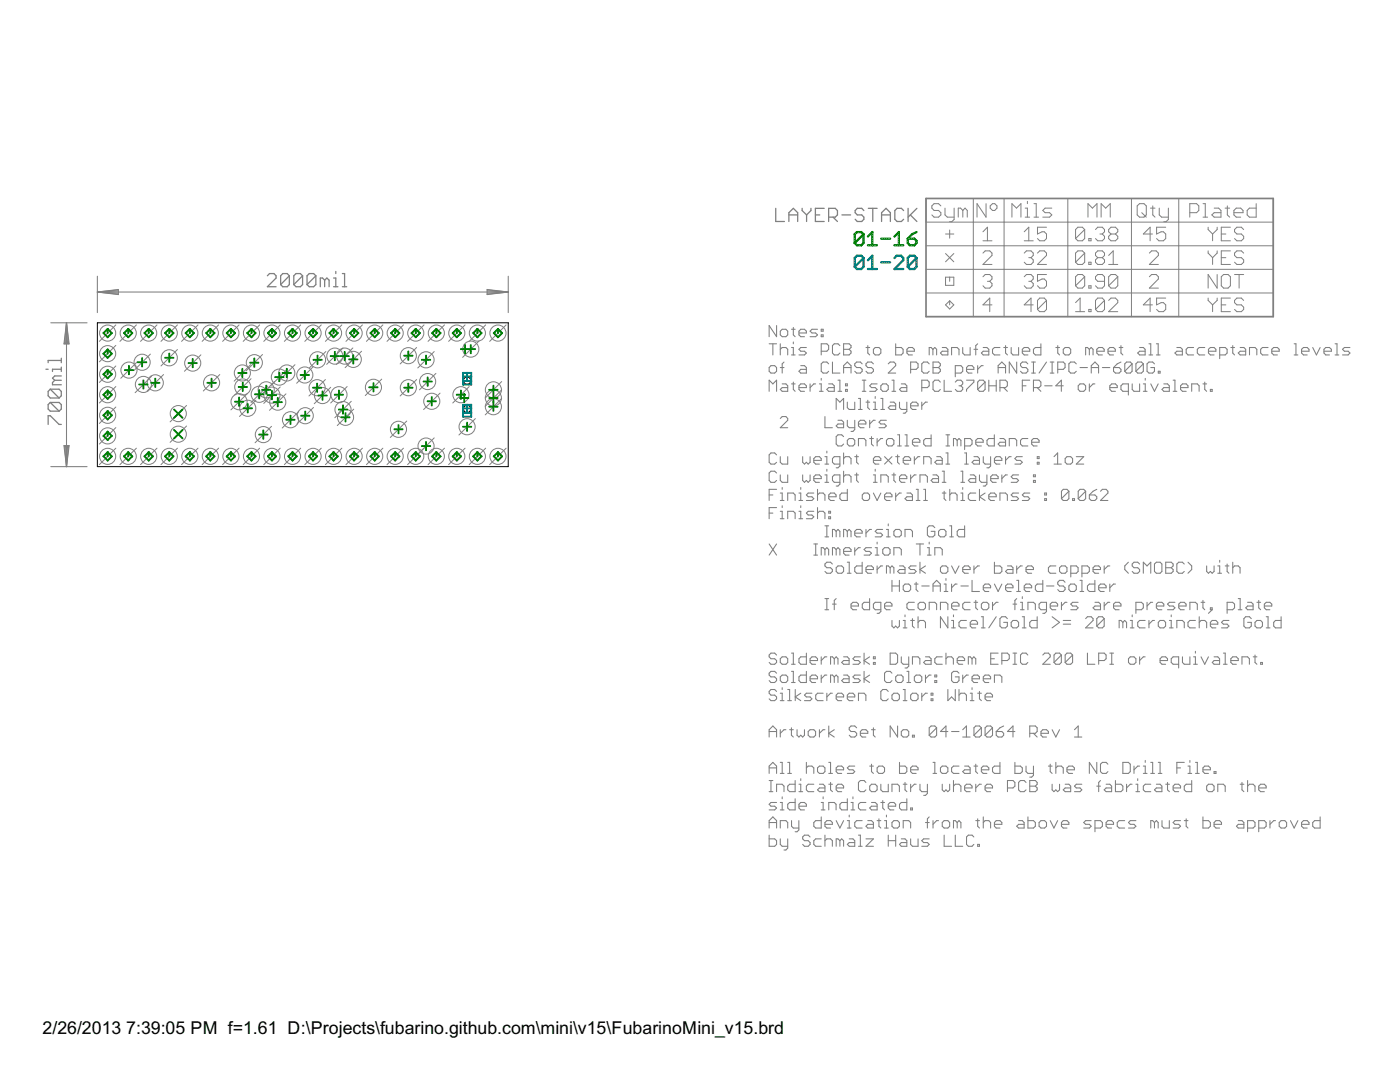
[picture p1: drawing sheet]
<svg xmlns="http://www.w3.org/2000/svg" width="279mm" height="216mm" viewBox="0 0 279 216" stroke-linecap="round" stroke-linejoin="round" font-family="sans-serif">
<defs><g id="words">
<g font-size="4">
<text x="8.5" y="206.4">2/26/2013</text>
<text x="25.2" y="206.4">7:39:05 PM f=1.61 D:\Projects\fubarino.github.com\mini\v15\FubarinoMini_v15.brd</text>
</g>
</g></defs>
<g fill="none" stroke="#000" stroke-width=".2">
<path d="M19.4 64.4h82v28.7h-82z"/>
<circle cx="93.2" cy="75.9" r=".72"/>
<circle cx="93.2" cy="81.6" r=".72"/>
</g>
<g fill="none" stroke="#808080" stroke-width=".2">
<path d="M184.8 39.6v4.7h69.3M194.2 39.6v23.6M200.4 39.6v23.6M213.1 39.6v23.6M225.8 39.6v23.6M235.2 39.6v23.6M254.1 39.6v23.6h-69.3M184.8 49h69.3M184.8 53.7h69.3M184.8 58.5h69.3M187.8 41.1l-.5-.5h-.9l-.4 .5v.4l.4 .5h.9l.5 .4v.5l-.5 .4h-.9l-.4-.4M188.6 41.5v1.4l.5 .4h1.3"/>
<path d="M188.7 46.7h1.7M188.7 50.6l1.7 1.6M188.7 55.3h1.7v1.6h-1.7zM189.5 45.9v1.6M189.5 55.3v.8M190.4 50.6l-1.7 1.6M190.4 41.5v2.3l-.5 .4h-.4M192.2 42l-.5-.5h-.5v1.8M192.2 42v1.3M192.2 42l.4-.5 .4 .5v1.3M196.2 46.2l.9-.9v2.7M196.2 48h1.8"/>
<path d="M196.2 50.5l.4-.4h.9l.5 .4v.5l-1.8 1.8h1.8M196.2 55.2l.4-.4h.9l.5 .4v.5l-.5 .4M196.8 40.6v2.7l-1.8-2.7v2.7M197.1 56.1h.4M197.5 56.1l.5 .5v.4l-.5 .5h-.9l-.4-.5M197.6 41.1l.5-.5h.4l.5 .5v.4l-.5 .5h-.4l-.5-.5zM202 43.3v-2.7l.9 .9 .9-.9v2.7M204.4 48h1.8M204.4 46.2l.9-.9v2.7M204.4 50.5l.5-.4h.9l.4 .4v.5l-.4 .4M204.4 55.2l.5-.4h.9l.4 .4v.5l-.4 .4M204.6 43.3h.9"/>
<path d="M204.6 41.5h.4v1.8M205 40.2v.4M205.3 51.4h.5M205.3 56.1h.5M205.8 51.4l.4 .5v.4l-.4 .5h-.9l-.5-.5M205.8 56.1l.4 .5v.4l-.4 .5h-.9l-.5-.5M206.4 40.6h.4v2.7M206.4 43.3h.9M207.1 50.5l.4-.4h.9l.5 .4v.5l-1.8 1.8h1.8M208.9 45.3h-1.8v1.4l.9-.5h.4l.5 .5v.9l-.5 .4h-.9l-.4-.4M208.9 54.8h-1.8v1.3l.9-.4h.4l.5 .4v.9l-.5 .5h-.9l-.4-.5M208.9 59.9l-.5-.4h-.9l-.4 .4v1.8"/>
<path d="M208.9 59.9v1.8l-.5 .5h-.9l-.4-.5M208.9 59.9l-1.8 1.8M209.9 41.5h-1.3l-.5 .5 .5 .4h.9l.4 .5-.4 .4h-1.4M216.5 45.8v1.8l-.5 .4h-.9l-.4-.4M216.5 45.8l-.5-.5h-.9l-.4 .5v1.8M216.5 50.5l-.5-.4h-.9l-.4 .4v1.8M216.5 55.2l-.5-.4h-.9l-.4 .4v1.8M216.5 50.5v1.8l-.5 .5h-.9l-.4-.5M216.5 55.2v1.8l-.5 .5h-.9l-.4-.5M216.5 45.8l-1.8 1.8M216.5 50.5l-1.8 1.8M216.5 55.2l-1.8 1.8"/>
<path d="M217.1 43.3v-2.7l.9 .9 .9-.9v2.7M217.3 47.6h.4v.4h-.4zM217.3 52.3h.4v.5h-.4zM217.3 57h.4v.5h-.4zM218.6 45.8l.5-.5h.9l.4 .5v.4l-.4 .5M219.1 51.4l-.5-.4v-.5l.5-.4h.9l.4 .4v.5l-.4 .4M219.1 51.4l-.5 .5v.4l.5 .5h.9l.4-.5v-.4l-.4-.5M219.1 51.4h.9M219.5 46.7h.5M219.8 43.3v-2.7l.9 .9 .9-.9v2.7M220 46.7l.4 .5v.4l-.4 .4h-.9l-.5-.4M220.4 56.1h-1.3l-.5-.4v-.5l.5-.4h.9l.4 .4v1.8l-.4 .5h-.9l-.5-.5"/>
<path d="M220.4 59.9v1.8l-.4 .5h-.9l-.5-.5M220.4 59.9l-.4-.4h-.9l-.5 .4v1.8M220.4 59.9l-1.8 1.8M221.3 59.9l.4-.4h.9l.5 .4v.5l-1.8 1.8h1.8M221.3 52.8h1.8M221.3 51l.9-.9v2.7M221.7 46.7h.9M221.7 46.7l-.4 .5v.4l.4 .4h.9l.5-.4v-.4l-.5-.5M221.7 46.7l-.4-.5v-.4l.4-.5h.9l.5 .5v.4l-.5 .5M223.1 55.2v1.8l-.5 .5h-.9l-.4-.5M223.1 55.2l-.5-.4h-.9l-.4 .4v1.8M223.1 55.2l-1.8 1.8"/>
<path d="M226.9 41.1l.5-.5h.9l.5 .5v1.8l-.5 .4h-.9l-.5-.4zM227.9 42.4l.9 .9M229.4 55.2l.4-.4h.9l.5 .4v.5l-1.8 1.8h1.8M229.4 50.5l.4-.4h.9l.5 .4v.5l-1.8 1.8h1.8M229.6 41.5h.9M230 46.7h-1.8l1.3-1.4v2.7M230.1 41.1v1.8l.4 .4M231.4 41.5v1.4l.4 .4h1.4M232.6 45.3h-1.8v1.4l.9-.5h.5l.4 .5v.9l-.4 .4h-.9l-.5-.4M232.6 59.5h-1.8v1.3l.9-.4h.5l.4 .4v.9l-.4 .5h-.9l-.5-.5M233.2 41.5v2.3l-.5 .4h-.4M237.4 42.4h1.4l.4-.4v-.9l-.4-.5h-1.4v2.7"/>
<path d="M240.1 40.6h.4v2.7M240.1 43.3h.9M241.1 45.3v.5l.9 .9M241.1 50.1v.4l.9 .9M241.1 59.5v.4l.9 .9M242 46.7v1.3M242 51.4v1.4M242.3 41.5h.9l.5 .5v1.3h-1.4l-.4-.4 .4-.5h1.4M242.9 54.8v2.7l-1.8-2.7v2.7M242.9 45.3v.5l-.9 .9M242.9 50.1v.4l-.9 .9M242.9 59.5v.4l-.9 .9"/>
<path d="M243.7 46.7h.9M243.7 55.2l.5-.4h.9l.5 .4v1.8l-.5 .5h-.9l-.5-.5zM243.7 51.4h.9M244.5 41.5h.9M244.9 41.1v1.8l.5 .4M245.6 45.3h-1.9v2.7h1.9M245.6 50.1h-1.9v2.7h1.9M245.6 59.5h-1.9v2.7h1.9M246.3 42.4h1.8v-.4l-.5-.5h-.9l-.4 .5v.9l.4 .4h.9M246.4 54.8h1.8M247.3 54.8v2.7M248.2 45.8l-.5-.5h-.9l-.4 .5v.4l.4 .5h.9l.5 .5v.4l-.5 .4h-.9l-.4-.4"/>
<path d="M248.2 50.5l-.5-.4h-.9l-.4 .4v.5l.4 .4h.9l.5 .5v.4l-.5 .5h-.9l-.4-.5M248.2 59.9l-.5-.4h-.9l-.4 .4v.5l.4 .4h.9l.5 .5v.4l-.5 .5h-.9l-.4-.5M250.7 40.6v2.7h-1.4l-.4-.4v-.9l.4-.5h1.4M23.1 77.1l-3.3 3.3M23.1 64.8l-3.3 3.3M23.1 68.9l-3.3 3.3M23.1 73l-3.3 3.3M27.2 64.8l-3.3 3.3M27.4 72.2l-3.3 3.3M30 70.7l-3.3 3.2M30.2 75.1l-3.2 3.3M31.3 64.8l-3.3 3.3"/>
<path d="M32.6 74.7l-3.2 3.3M35.4 64.8l-3.3 3.3M35.4 69.7l-3.3 3.3M39.5 64.8l-3.3 3.3M40.1 70.8l-3.3 3.3M43.6 64.8l-3.3 3.3M43.9 74.7l-3.3 3.3M47.7 64.8l-3.3 3.3M49.4 78.5l-3.3 3.3M50 72.8l-3.3 3.3M50.1 75.6l-3.3 3.2M51.1 79.8l-3.3 3.3"/>
<path d="M51.8 64.8l-3.3 3.3M52.4 70.7l-3.3 3.3M53.4 77l-3.3 3.3M54.8 76.1l-3.3 3.3M55.9 64.8l-3.3 3.3M55.9 77.2l-3.3 3.3M57.1 78.6l-3.3 3.3M57.4 73.6l-3.3 3.3M58.9 72.8l-3.3 3.3M60 64.8l-3.3 3.3M62.5 73.2l-3.3 3.3M64.1 64.8l-3.3 3.3"/>
<path d="M64.9 75.7l-3.2 3.3M65 70.1l-3.3 3.3M66 77.3l-3.3 3.3M68.2 64.8l-3.3 3.3M68.5 69.4l-3.3 3.3M69.3 77.1l-3.3 3.3M70.4 69.4l-3.3 3.3M72.2 70.1l-3.3 3.3M72.3 64.8l-3.3 3.3M76.2 75.6l-3.3 3.3M76.4 64.8l-3.3 3.3M80.5 64.8l-3.3 3.3"/>
<path d="M83.1 69.3l-3.2 3.3M83.1 75.7l-3.2 3.3M84.6 64.8l-3.3 3.3M86.7 70.1l-3.3 3.3M87 74.5l-3.3 3.3M87.8 78.4l-3.3 3.3M88.7 64.8l-3.3 3.3M92.8 64.8l-3.3 3.3M93.6 77.1l-3.2 3.3M95.6 68l-3.3 3.3M96.9 64.8l-3.3 3.3M100.1 77.8l-3.3 3.3"/>
<path d="M100.1 79.5l-3.3 3.3M100.1 76.1l-3.3 3.3M101 64.8l-3.3 3.3M188.7 60.8l.8-.8 .9 .8-.9 .9zM189.5 60v.8M198 60.8h-1.8l1.3-1.3v2.7M206.2 60.8h-1.8l1.4-1.3v2.7M214.7 60.4l.9-.9v2.7M214.7 62.2h1.8M217.3 61.7h.4v.5h-.4zM230 60.8h-1.8l1.3-1.3v2.7M242 60.8v1.4"/>
<path d="M243.7 60.8h.9M23.1 89.4l-3.3 3.3M23.1 85.3l-3.3 3.3M23.1 81.2l-3.3 3.3M27.2 89.4l-3.3 3.3M31.3 89.4l-3.3 3.3M35.4 89.4l-3.3 3.3M37.2 85l-3.2 3.3M37.2 80.9l-3.2 3.3M39.5 89.4l-3.3 3.3M43.6 89.4l-3.3 3.3M47.7 89.4l-3.3 3.3"/>
<path d="M51.8 89.4l-3.3 3.3M54.2 85.1l-3.3 3.2M55.9 89.4l-3.3 3.3M59.6 82.1l-3.3 3.3M60 89.4l-3.3 3.3M62.6 81.3l-3.3 3.3M64.1 89.4l-3.3 3.3M68.2 89.4l-3.3 3.3M70.1 80.1l-3.3 3.3M70.6 81.6l-3.3 3.3M72.3 89.4l-3.3 3.3M76.4 89.4l-3.3 3.3"/>
<path d="M80.5 89.4l-3.3 3.3M81.2 84l-3.3 3.3M84.6 89.4l-3.3 3.3M86.7 87.4l-3.3 3.3M88.7 89.4l-3.3 3.3M92.8 89.4l-3.3 3.3M94.9 83.5l-3.3 3.3M96.9 89.4l-3.3 3.3M101 89.4l-3.3 3.3"/>
<circle cx="21.5" cy="74.7" r="1.61"/>
<circle cx="21.5" cy="70.6" r="1.61"/>
<circle cx="21.5" cy="66.5" r="1.61"/>
<circle cx="21.5" cy="78.8" r="1.61"/>
<circle cx="25.6" cy="66.5" r="1.61"/>
<circle cx="25.7" cy="73.9" r="1.61"/>
<circle cx="28.4" cy="72.3" r="1.61"/>
<circle cx="28.6" cy="76.7" r="1.61"/>
<circle cx="29.7" cy="66.5" r="1.61"/>
<circle cx="31" cy="76.4" r="1.61"/>
<circle cx="33.8" cy="66.5" r="1.61"/>
<circle cx="33.8" cy="71.4" r="1.61"/>
<circle cx="37.9" cy="66.5" r="1.61"/>
<circle cx="38.5" cy="72.5" r="1.61"/>
<circle cx="42" cy="66.5" r="1.61"/>
<circle cx="42.2" cy="76.4" r="1.61"/>
<circle cx="46.1" cy="66.5" r="1.61"/>
<circle cx="48.4" cy="74.4" r="1.61"/>
<circle cx="48.5" cy="77.2" r="1.61"/>
<circle cx="50.2" cy="66.5" r="1.61"/>
<circle cx="50.8" cy="72.4" r="1.61"/>
<circle cx="51.7" cy="78.7" r="1.61"/>
<circle cx="53.1" cy="77.8" r="1.61"/>
<circle cx="54.3" cy="78.8" r="1.61"/>
<circle cx="54.3" cy="66.5" r="1.61"/>
<circle cx="55.8" cy="75.2" r="1.61"/>
<circle cx="57.2" cy="74.4" r="1.61"/>
<circle cx="58.4" cy="66.5" r="1.61"/>
<circle cx="60.8" cy="74.8" r="1.61"/>
<circle cx="62.5" cy="66.5" r="1.61"/>
<circle cx="63.3" cy="77.4" r="1.61"/>
<circle cx="63.4" cy="71.8" r="1.61"/>
<circle cx="64.4" cy="78.9" r="1.61"/>
<circle cx="66.6" cy="66.5" r="1.61"/>
<circle cx="66.8" cy="71.1" r="1.61"/>
<circle cx="67.6" cy="78.8" r="1.61"/>
<circle cx="68.8" cy="71.1" r="1.61"/>
<circle cx="70.5" cy="71.7" r="1.61"/>
<circle cx="70.7" cy="66.5" r="1.61"/>
<circle cx="74.5" cy="77.3" r="1.61"/>
<circle cx="74.8" cy="66.5" r="1.61"/>
<circle cx="78.9" cy="66.5" r="1.61"/>
<circle cx="81.5" cy="71" r="1.61"/>
<circle cx="81.5" cy="77.4" r="1.61"/>
<circle cx="83" cy="66.5" r="1.61"/>
<circle cx="85" cy="71.8" r="1.61"/>
<circle cx="85.3" cy="76.1" r="1.61"/>
<circle cx="87.1" cy="66.5" r="1.61"/>
<circle cx="91.2" cy="66.5" r="1.61"/>
<circle cx="92" cy="78.8" r="1.61"/>
<circle cx="94" cy="69.7" r="1.61"/>
<circle cx="95.3" cy="66.5" r="1.61"/>
<circle cx="98.5" cy="77.8" r="1.61"/>
<circle cx="98.5" cy="79.4" r="1.61"/>
<circle cx="99.4" cy="66.5" r="1.61"/>
<circle cx="21.5" cy="91.1" r="1.61"/>
<circle cx="21.5" cy="82.9" r="1.61"/>
<circle cx="21.5" cy="87" r="1.61"/>
<circle cx="25.6" cy="91.1" r="1.61"/>
<circle cx="29.7" cy="91.1" r="1.61"/>
<circle cx="33.8" cy="91.1" r="1.61"/>
<circle cx="35.6" cy="86.6" r="1.61"/>
<circle cx="35.6" cy="82.5" r="1.61"/>
<circle cx="37.9" cy="91.1" r="1.61"/>
<circle cx="42" cy="91.1" r="1.61"/>
<circle cx="46.1" cy="91.1" r="1.61"/>
<circle cx="47.7" cy="80.2" r="1.61"/>
<circle cx="49.4" cy="81.5" r="1.61"/>
<circle cx="50.2" cy="91.1" r="1.61"/>
<circle cx="52.6" cy="86.7" r="1.61"/>
<circle cx="54.3" cy="91.1" r="1.61"/>
<circle cx="55.4" cy="80.2" r="1.61"/>
<circle cx="58" cy="83.8" r="1.61"/>
<circle cx="58.4" cy="91.1" r="1.61"/>
<circle cx="60.9" cy="83" r="1.61"/>
<circle cx="62.5" cy="91.1" r="1.61"/>
<circle cx="66.6" cy="91.1" r="1.61"/>
<circle cx="68.5" cy="81.7" r="1.61"/>
<circle cx="69" cy="83.3" r="1.61"/>
<circle cx="70.7" cy="91.1" r="1.61"/>
<circle cx="74.8" cy="91.1" r="1.61"/>
<circle cx="78.9" cy="91.1" r="1.61"/>
<circle cx="79.5" cy="85.7" r="1.61"/>
<circle cx="83" cy="91.1" r="1.61"/>
<circle cx="85" cy="89" r="1.61"/>
<circle cx="86.2" cy="80.1" r="1.61"/>
<circle cx="87.1" cy="91.1" r="1.61"/>
<circle cx="91.2" cy="91.1" r="1.61"/>
<circle cx="93.2" cy="85.2" r="1.61"/>
<circle cx="95.3" cy="91.1" r="1.61"/>
<circle cx="98.5" cy="81.2" r="1.61"/>
<circle cx="99.4" cy="91.1" r="1.61"/>
</g>
<g fill="none" stroke="#808080" stroke-width=".21">
<path d="M19.4 55.1v7.3M19.4 58.3h82M19.4 58.3l4.2-.5v1zM19.4 58.3l4.2 .2M19.4 58.3l4.2 .4M23.6 58.1l-4.2 .2M23.6 57.8l-4.2 .5M97.2 57.8l4.2 .5-4.2 .5zM97.2 58.1l4.2 .2M97.2 57.8l4.2 .5M101.4 55.1v7.3M101.4 58.3l-4.2 .2"/>
<path d="M101.4 58.3l-4.2 .4M10.1 64.4h7.3M13.3 64.4v28.7M13.3 64.4l.5 4.2h-1zM13.3 64.4l-.2 4.2M13.3 64.4l.2 4.2M13.3 64.4l-.4 4.2M13.3 64.4l.4 4.2M153.5 68.6h1.5M153.5 78.1v-2.2l.7 .7 .8-.7v2.2M153.9 73h.7l.4 .3v.8l-.4 .3h-.7l-.4-.3v-.8zM154.2 68.6v2.2"/>
<path d="M155 65v2.2l-1.5-2.2v2.2M155.7 66.1l.4-.4h.7l.4 .4v.7l-.4 .4h-.7l-.4-.4zM155.7 69.7l.4-.4h.7l.4 .4v1.1M155.7 68.6v2.2M155.7 73.3h.8M156.1 76.6h.7l.4 .4v1.1h-1.1l-.4-.4 .4-.4h1.1M156.5 72.2l-.4 .4v1.8M158 65.7h.7M158 69.3h.3v1.5M158 70.8h.7M158 76.6h.7M158.3 65.3v1.5l.4 .4"/>
<path d="M158.3 68.2v.4M158.3 76.2v1.5l.4 .4M159.4 66.4h1.5v-.3l-.4-.4h-.7l-.4 .4v.7l.4 .4h.7M159.4 77.3h1.5v-.3l-.4-.4h-.7l-.4 .4v.7l.4 .4h.7M159.8 73h.7l.4 .3v1.1h-1.1l-.4-.3 .4-.4h1.1M160.9 69.3h-1.1l-.4 .4 .4 .4h.7l.4 .3-.4 .4h-1.1M161.7 76.6v1.5M162.8 76.6h-.4l-.7 .7M163.2 65.7h-1.1l-.4 .4 .4 .3h.7l.4 .4-.4 .4h-1.1M163.5 76.6h.4v1.5M163.5 78.1h.8M163.9 70.1h1.1l.4-.4v-.7l-.4-.4h-1.1v2.2"/>
<path d="M163.9 66.8h.4v.4h-.4zM163.9 65.7h.4v.4h-.4zM163.9 75.5v.4M165.4 72.6l-.4-.4h-.7l-.4 .4v1.5l.4 .3h.7l.4-.3M165.4 76.6h.7l.4 .4v1.1h-1.1l-.4-.4 .4-.4h1.1M166.1 72.2v2.2h1.5M167.2 78.1h.8M167.2 75.9h.4v2.2M167.6 69l-.4-.4h-.7l-.4 .4v1.4l.4 .4h.7l.4-.4M168.4 68.6h1.1l.3 .4v.3l-.3 .4 .3 .4v.3l-.3 .4h-1.1zM168.4 74.4v-1.4l.7-.8 .7 .8v1.4M168.4 69.7h1.1"/>
<path d="M168.4 73.3h1.4M168.7 76.6h.4v.4h-.4zM168.7 77.7h.4v.4h-.4zM171.3 79.5h.4v2.2M172.1 72.6l-.4-.4h-.7l-.4 .4v.4l.4 .3h.7l.4 .4v.4l-.4 .3h-.7l-.4-.3M172.1 78.1h.7M172.1 75.9h.7M172.4 75.9v2.2M172.8 69.3h.8M173.2 69v1.4l.4 .4M173.2 79.9v1.4l.4 .4M174.3 72.6l-.4-.4h-.7l-.4 .4v.4l.4 .3h.7l.4 .4v.4l-.4 .3h-.7l-.4-.3"/>
<path d="M174.7 69.3h.7l.4 .4v.7l-.4 .4h-.7l-.4-.4v-.7zM174.7 79.1v.4M175 76.6h-1.1l-.3 .4 .3 .3h.8l.3 .4-.3 .4h-1.1M175.8 79.5h.4v2.2M176.2 76.6h.7l.4 .4v.7l-.4 .4h-.7l-.4-.4v-.7zM177.3 72.6l.4-.4h.7l.4 .4v.4l-1.5 1.4h1.5M178 78.1h.8M178 75.9h.4v2.2M178.8 68.6v2.2h1.1l.3-.4v-.7l-.3-.4h-1.1M179.9 76.6h.7l.4 .4v1.1h-1.1l-.4-.4 .4-.4h1.1M181 70.1h1.5v-.4l-.4-.4h-.7l-.4 .4v.7l.4 .4h.7M181.7 73.7h1.1l.4-.4v-.7l-.4-.4h-1.1v2.2"/>
<path d="M184 77.3h1.1l.3-.3v-.8l-.3-.3h-1.1v2.2M185.4 72.6l-.3-.4h-.8l-.3 .4v1.5l.3 .3h.8l.3-.3M186.2 69.7l-.4-.4h-.4v1.5M186.2 69.7v1.1M186.2 69.7l.4-.4 .3 .4v1.1M186.2 72.2h1.1l.4 .4v.4l-.4 .3 .4 .4v.4l-.4 .3h-1.1zM186.2 73.3h1.1M187.7 76.2l-.4-.3h-.7l-.4 .3v1.5l.4 .4h.7l.4-.4M188 69.3h.8l.4 .4v1.1h-1.2l-.3-.4 .3-.3h1.2M188.4 75.9v2.2h1.5M189.9 70.8v-1.5h1.1l.4 .4v1.1M190.6 74.4h1.2l.3-.3v-.8l-.3-.3h-1.2v2.2"/>
<path d="M190.6 76.2l.4-.3h.8l.3 .3v.4l-.3 .4M191.4 77h.4M191.8 77l.3 .3v.4l-.3 .4h-.8l-.4-.4M192.1 69.3v1.1l.4 .4h1.1v-1.5M192.9 73.7h1.5v-.4l-.4-.3h-.7l-.4 .3v.8l.4 .3h.7M192.9 75.9h1.5v.3l-1.5 1.5v.4M194.4 69.7h.7M195.1 68.6l-.4 .4v1.8M195.1 73v1.4M196.2 69.3h.8l.3 .4v1.1h-1.1l-.3-.4 .3-.3h1.1M196.2 73h-.3l-.8 .7M196.6 76.2l-.4-.3h-.7l-.4 .3v1.5"/>
<path d="M196.6 76.2v1.5l-.4 .4h-.7l-.4-.4M196.6 76.2l-1.5 1.5M197.3 75.9v2.2M197.3 77h1.5M198.8 75.9v2.2M199.2 74.4v-1.4l.7-.8 .8 .8v1.4M199.2 73.3h1.5M199.6 69.3h-1.1l-.4 .4v.7l.4 .4h1.1M199.6 77.3h1.1l.3-.3v-.8l-.3-.3h-1.1v2.2M200.3 77.3l.7 .8M200.3 69.3h.8M200.7 69v1.4l.4 .4"/>
<path d="M201.8 69.3v1.1l.4 .4h1.1v-1.5M202.9 72.2v2.2l-1.5-2.2v2.2M204 70.1h1.5v-.4l-.4-.4h-.7l-.4 .4v.7l.4 .4h.7M204 77h.8M205.1 72.6l-.3-.4h-.8l-.3 .4v.4l.3 .3h.8l.3 .4v.4l-.3 .3h-.8l-.3-.3M205.5 75.9h-1.5v2.2M205.9 74.4h.7M205.9 72.2h.7M206.2 77.3h1.2l.3-.3v-.8l-.3-.3h-1.2v2.2M206.2 72.2v2.2M207 77.3l.7 .8M207.7 68.6v2.2h-1.1l-.4-.4v-.7l.4-.4h1.1"/>
<path d="M208.5 77h1.5M208.9 72.2l-1.5 2.2M209.6 74.4h.7M209.6 72.2h.7M210 72.2v2.2M210.7 69.3h.8M211.1 69v1.4l.4 .4M211.1 73.7h1.1l.4-.4v-.7l-.4-.4h-1.1v2.2M212.2 69.7l.4-.4h.7l.4 .4v.7l-.4 .4h-.7l-.4-.4zM212.2 77h-1.5l1.1-1.1v2.2M214.8 72.6l-.4-.4h-.7l-.4 .4v1.5l.4 .3h.7l.4-.3M215.5 76.6h.8l.4 .4v.7l-.4 .4h-.8l-.3-.4v-.7z"/>
<path d="M215.5 73.3h1.5M217.4 69.7l-.4-.4h-.3v1.5M217.4 69.7v1.1M217.4 76.6v1.5M217.4 69.7l.4-.4 .3 .4v1.1M217.8 73.3h1.4M217.8 74.4v-1.4l.7-.8 .7 .8v1.4M218.5 76.6h-.4l-.7 .7M218.9 70.1h1.5v-.4l-.4-.4h-.7l-.4 .4v.7l.4 .4h.7M220 73.3h1.5M221.1 70.1h1.5v-.4l-.4-.4h-.7l-.4 .4v.7l.4 .4h.7M221.5 77.3h1.5v-.3l-.4-.4h-.7l-.4 .4v.7l.4 .4h.7"/>
<path d="M222.2 73.3h1.2l.3 .4v.4l-.3 .3h-.8l-.4-.3zM223.4 69.3h.7M223.7 69v1.4l.4 .4M223.7 72.2l-.7 .4-.8 .7M225.2 78.1h-1.1l-.4-.4v-.7l.4-.4h1.1v2.2M225.9 72.6v1.5l-.3 .3h-.8l-.3-.3M225.9 72.6l-.3-.4h-.8l-.3 .4v1.5M225.9 72.6l-1.4 1.5M226 76.6v1.1l.3 .4h1.1v-1.5M227.4 69.3h.8l.3 .4v1.1h-1.1l-.3-.4 .3-.3h1.1M228.2 76.6h.4v1.5M228.2 72.6v1.5l-.4 .3h-.7l-.4-.3"/>
<path d="M228.2 72.6l-.4-.4h-.7l-.4 .4v1.5M228.2 72.6l-1.5 1.5M228.2 78.1h.7M228.6 75.5v.4M229.3 68.6h.4v2.2M229.3 70.8h.7M229.7 76.6l.7 1.5 .7-1.5M230.4 72.6l-.4-.4h-.7l-.4 .4v1.5l.4 .3h.7l.4-.3v-.8h-.7M230.8 68.6h.3v2.2M230.8 70.8h.7M231.2 74.1h.3v.3h-.3zM232.3 76.6h.7l.4 .4v1.1h-1.1l-.4-.4 .4-.4h1.1"/>
<path d="M234.1 78.1h.8M234.1 75.9h.4v2.2M234.9 69.3h.7l.4 .4v1.1h-1.1l-.4-.4 .4-.3h1.1M235.6 77.3h1.5v-.3l-.4-.4h-.7l-.4 .4v.7l.4 .4h.7M237.8 78.1v-1.5h1.2l.3 .4v1.1M238.2 69.3h-1.1l-.4 .4v.7l.4 .4h1.1M240.1 76.6h.7M240.4 69.3h-1.1l-.3 .4v.7l.3 .4h1.1M240.4 76.2v1.5l.4 .4M241.2 70.1h1.5v-.4l-.4-.4h-.7l-.4 .4v.7l.4 .4h.7M241.6 77.7h.3v.4h-.3zM243.4 70.8h1.1l.4-.4v-.7l-.4-.4h-1.1v2.3"/>
<path d="M245.6 69.3h.8M246 69v1.4l.4 .4M247.5 69.3h.7l.4 .4v1.1h-1.1l-.4-.4 .4-.3h1.1M249.4 70.8v-1.5h1.1l.3 .4v1.1M253.1 69.3h-1.2l-.3 .4v.7l.3 .4h1.2M253.8 70.1h1.5v-.4l-.4-.4h-.7l-.4 .4v.7l.4 .4h.7M258.3 68.6h.3v2.2M258.3 70.8h.7M259.8 70.1h1.4v-.4l-.3-.4h-.8l-.3 .4v.7l.3 .4h.8M262 69.3l.7 1.5 .8-1.5M264.2 70.1h1.5v-.4l-.4-.4h-.7l-.4 .4v.7l.4 .4h.7M266.4 68.6h.4v2.2"/>
<path d="M266.4 70.8h.8M269.4 69.3h-1.1l-.4 .4 .4 .4h.7l.4 .3-.4 .4h-1.1M10.1 93.1h7.3M12.8 88.9h1l-.5 4.2zM12.9 88.9l.4 4.2M13.1 88.9l.2 4.2M13.5 88.9l-.2 4.2M13.7 88.9l-.4 4.2M153.5 98.8h.7M155 90.8l-.4-.4h-.7l-.4 .4v1.4l.4 .4h.7l.4-.4M155 94.4l-.4-.4h-.7l-.4 .4v1.5l.4 .3h.7l.4-.3M155 97.6h-1.5v2.3"/>
<path d="M155.7 83.5l.4-.4h.7l.4 .4v.4l-1.5 1.4h1.5M155.7 91.1v1.1l.4 .4h1.1v-1.5M155.7 94.8v1.1l.4 .3h1.1v-1.4M155.7 98.4h.4v1.5M155.7 99.9h.8M156.1 97.3v.3M157.2 99.9v-1.5h1.1l.4 .4v1.1M159.4 98.4h.4v1.5M159.4 99.9h.8M159.8 97.3v.3M160.2 91.1v1.1l.3 .4 .4-.4 .4 .4 .4-.4v-1.1M160.2 94.8v1.1l.3 .3 .4-.3 .4 .3 .4-.3v-1.1"/>
<path d="M162.4 91.9h1.5v-.4l-.4-.4h-.7l-.4 .4v.7l.4 .4h.7M162.4 95.5h1.5v-.4l-.4-.3h-.7l-.4 .3v.8l.4 .3h.7M162.4 98.4h-1.1l-.4 .4 .4 .3h.7l.4 .4-.4 .4h-1.1M163.2 98.8l.3-.4h.8l.3 .4v1.1M163.2 97.6v2.3M164.6 83.1v2.2h1.5M164.6 92.6h.8M164.6 91.1h.4v1.5M164.6 94.8h.4v1.4M164.6 96.2h.8M165 90v.4M165 93.6v.4"/>
<path d="M165.4 99.1h1.5v-.3l-.4-.4h-.7l-.4 .4v.7l.4 .4h.7M166.9 81.7v-2.2l.7 .7 .8-.7v2.2M167.2 83.9h.8l.4 .3v1.1h-1.2l-.3-.3 .3-.4h1.2M167.6 92.6h-1.1l-.4-.4v-.7l.4-.4h1.1v1.9l-.4 .3h-.3M167.6 96.2h-1.1l-.4-.3v-.8l.4-.3h1.1v1.8l-.4 .4h-.3M168.4 90.4v2.2M168.4 94v2.2M168.4 91.5l.3-.4h.8l.3 .4v1.1M168.4 95.1l.3-.3h.8l.3 .3v1.1M168.4 87.1l-.4-.3h-.8l-.3 .3v1.5l.3 .4h.8l.4-.4M169.1 80.2v1.1l.4 .4h1.1v-1.5M169.1 87.9l.4-.4h.7l.4 .4v.7l-.4 .4h-.7l-.4-.4z"/>
<path d="M169.1 97.6v2.3h-1.1l-.4-.4v-.7l.4-.4h1.1M169.1 83.9v1.1l.4 .3h1.1M170.6 83.9v1.8l-.4 .4h-.4M170.6 91.1h.7M170.6 94.8h.7M171 90.8v1.4l.3 .4M171 94.4v1.5l.3 .3M171.3 84.6h1.5v-.4l-.4-.3h-.7l-.4 .3v.8l.4 .3h.7M171.3 89v-1.5h1.1l.4 .4v1.1M171.3 81.7h.8M172.4 98.4h.8l.3 .4v.7l-.3 .4h-.8l-.3-.4v-.7zM172.8 80.2h.8"/>
<path d="M173.6 83.9v1.4M173.6 87.5h.7M173.9 87.1v1.5l.4 .4M174.3 91.9h1.5v-.4l-.4-.4h-.7l-.4 .4v.7l.4 .4h.7M174.3 81.7h.7M174.3 80.2h.4v1.5M174.3 94.8h.4v1.4M174.3 96.2h.7M174.3 98.4l.7 1.5 .8-1.5M174.7 83.9h-.4l-.7 .7M174.7 93.6v.4M175 87.5v1.5"/>
<path d="M175.8 96.2v-1.4h1.1l.4 .3v1.1M175.8 81.7h.7M176.1 87.5h-.3l-.8 .7M176.5 91.1l1.5 1.5M176.5 99.1h1.5v-.3l-.3-.4h-.8l-.4 .4v.7l.4 .4h.8M176.9 83.9h-1.1l-.4 .3 .4 .4h.7l.4 .4-.4 .3h-1.1M177.3 87.5h.7l.4 .4v.7l-.4 .4h-.7l-.4-.4v-.7zM177.7 80.2h.7l.4 .4v1.1h-1.1l-.4-.4 .4-.3h1.1M178 91.1l-1.5 1.5M178 94.8h.8M178.4 94.4v1.5l.4 .3M178.8 98.4v1.5"/>
<path d="M178.8 91.1h.7M179.1 86.8h.4v2.2M179.1 89h.8M179.1 90.8v1.4l.4 .4M179.5 95.5h1.5v-.4l-.4-.3h-.7l-.4 .3v.8l.4 .3h.7M179.5 80.2v1.1l.4 .4h1.1M179.9 98.4h-.4l-.7 .7M180.3 91.9h1.4v-.4l-.3-.4h-.8l-.3 .4v.7l.3 .4h.8M180.6 86.8h.4v2.2M180.6 89h.8M181 80.2v1.9l-.4 .3h-.3M181 98.4h.7l.4 .4v1.1h-1.1l-.4-.4 .4-.4h1.1"/>
<path d="M181.7 81h1.5v-.4l-.4-.4h-.7l-.4 .4v.7l.4 .4h.7M181.7 94.8v1.4M182.1 88.2h1.5v-.3l-.4-.4h-.7l-.4 .4v.7l.4 .4h.7M182.5 91.1v1.5M182.8 94.8h-.3l-.8 .7M182.9 97.6h.3v2.3M182.9 99.9h.7M183.6 91.1h-.4l-.7 .8M183.6 96.2v-1.4h1.1l.4 .3v1.1M184 80.2v1.5M184.3 92.6v-1.5h1.1l.4 .4v1.1M184.3 97.6h.4v2.3"/>
<path d="M184.3 99.9h.8M185.1 80.2h-.4l-.7 .8M185.8 86.8v2.2h-1.1l-.4-.4v-.7l.4-.4h1.1M186.2 94.8h.7l.4 .3v1.1h-1.1l-.4-.3 .4-.4h1.1M186.9 91.1h.8l.3 .4v1.1h-1.1l-.3-.4 .3-.3h1.1M188 94h.4v2.2M188 96.2h.8M188 98.4h.8M188.4 98v1.5l.4 .4M188.8 90.4h.4v2.2M188.8 86.8h.7M188.8 89h.7"/>
<path d="M188.8 92.6h.7M189.2 86.8v2.2M189.5 98.8l.4-.4h.7l.4 .4v1.1M189.5 97.6v2.3M191 87.9l-.4-.4h-.3v1.5M191 87.9v1.1M191 87.9l.4-.4 .4 .4v1.1M191.8 94h.3v2.2M191.8 98.4h.3v1.5M191.8 96.2h.7M191.8 99.9h.7M192.1 97.3v.3"/>
<path d="M192.5 90.4h.4v2.2M192.5 89h1.1l.4-.4v-.7l-.4-.4h-1.1v2.2M192.5 92.6h.8M193.6 94.8h.8l.3 .3v1.1h-1.1l-.3-.3 .3-.4h1.1M194.4 91.1h.7l.4 .4v1.1h-1.1l-.4-.4 .4-.3h1.1M194.7 88.2h1.5v-.3l-.3-.4h-.8l-.4 .4v.7l.4 .4h.8M194.7 98.4h-1.1l-.3 .4v.7l.3 .4h1.1M195.5 94.8v1.1l.4 .3h1.1M195.5 97.6v2.3M196.2 91.1v1.1l.4 .4h1.1M196.6 98.4l-1.1 .7 1.1 .8M197 94.8v1.8l-.4 .4h-.4"/>
<path d="M197.3 99.1h1.5v-.3l-.3-.4h-.8l-.4 .4v.7l.4 .4h.8M197.7 91.1v1.9l-.4 .3h-.3M197.7 95.5h1.5v-.4l-.4-.3h-.7l-.4 .3v.8l.4 .3h.7M198.4 86.8v2.2h-1.1l-.3-.4v-.7l.3-.4h1.1M198.5 91.9h1.4v-.4l-.3-.4h-.8l-.3 .4v.7l.3 .4h.8M199.6 87.5h.7l.4 .4v1.1h-1.1l-.4-.4 .4-.4h1.1M199.6 99.9v-1.5h1.1l.3 .4v1.1M199.9 94.8v1.4M200.7 91.1v1.5M201 94.8h-.3l-.8 .7M201.4 89v-1.5h1.1l.4 .4v1.1M201.8 91.1h-.4l-.7 .8"/>
<path d="M203.3 94.8h-1.1l-.4 .3 .4 .4h.7l.4 .4-.4 .3h-1.1M203.3 98.4h-1.1l-.4 .4 .4 .3h.7l.4 .4-.4 .4h-1.1M204 91.1h-1.1l-.4 .4 .4 .4h.7l.4 .3-.4 .4h-1.1M205.1 87.5h-1.1l-.3 .4v.7l.3 .4h1.1M205.5 98.4h-1.1l-.4 .4 .4 .3h.7l.4 .4-.4 .4h-1.1M205.9 88.2h1.5v-.3l-.4-.4h-.8l-.3 .4v.7l.3 .4h.8M206.2 94.8h.4v.3h-.4zM206.2 95.9h.4v.3h-.4zM207 91.1h.4v.4h-.4zM207 92.2h.4v.4h-.4zM208.5 98.4h.4v.4h-.4zM208.5 99.5h.4v.4h-.4z"/>
<path d="M210.4 91.1l.7-.7v2.2M210.4 92.6h1.4M212.9 91.1h.8l.4 .4v.7l-.4 .4h-.8l-.3-.4v-.7zM213.3 98v1.5l-.4 .4h-.7l-.4-.4M213.3 98l-.4-.4h-.7l-.4 .4v1.5M213.3 98l-1.5 1.5M214.1 99.5h.3v.4h-.3zM214.8 91.1h1.5l-1.5 1.5h1.5M216.7 98v1.5l-.4 .4h-.8l-.3-.4M216.7 98l-.4-.4h-.8l-.3 .4v1.5M216.7 98l-1.5 1.5M217.4 98.8h1.1l.4 .3v.4l-.4 .4h-.7l-.4-.4z"/>
<path d="M218.9 97.6l-.8 .4-.7 .8M219.6 98l.4-.4h.7l.4 .4v.4l-1.5 1.5h1.5M153.5 102.4h.7M153.5 108.5l1.5 2.3M155 101.3h-1.5v2.2M155 108.5l-1.5 2.3M155.7 102h.4v1.5M155.7 103.5h.8M156.1 100.9v.4M157.2 103.5v-1.5h1.1l.4 .4v1.1M159.4 102h.4v1.5M159.4 103.5h.8"/>
<path d="M159.8 100.9v.4M162.4 102h-1.1l-.4 .4 .4 .4h.7l.4 .3-.4 .4h-1.1M162.4 110.8h.8M162.4 108.5h.8M162.8 108.5v2.3M163.2 102.4l.3-.4h.8l.3 .4v1.1M163.2 101.3v2.2M164.6 109.6l-.3-.3h-.4v1.5M164.6 109.6l.4-.3 .4 .3v1.2M164.6 109.6v1.2M164.6 107.1h.8M164.6 104.9h.8"/>
<path d="M164.6 119.4h.8M165 104.9v2.2M165 119.4v2.3M165.4 102h.4v.4h-.4zM165.4 103.1h.4v.4h-.4zM166.1 112.5l-.3-.3h-.8l-.4 .3v.4l.4 .4h.8l.3 .3v.4l-.3 .4h-.8l-.4-.4M166.9 106l-.4-.4h-.4v1.5M166.9 109.6l-.4-.3h-.4v1.5M166.9 113.3l.3-.4h.8l.4 .4v.7l-.4 .4h-.8l-.3-.4zM166.9 119.4l-.4 .4v1.9M166.9 106l.3-.4 .4 .4v1.1M166.9 109.6l.3-.3 .4 .3v1.2"/>
<path d="M166.9 106v1.1M166.9 109.6v1.2M168.4 110h1.4v-.4l-.3-.3h-.8l-.3 .3v.8l.3 .4h.8M169.1 106l-.4-.4h-.3v1.5M169.1 106l.4-.4 .3 .4v1.1M169.1 106v1.1M169.1 112.2h.4v2.2M169.1 114.4h.7M170.6 106.4h1.5v-.4l-.4-.4h-.7l-.4 .4v.8l.4 .3h.7M170.6 109.3v1.5M171.7 109.3h-.4l-.7 .7M172.1 112.2v2.2h-1.1l-.4-.4v-.7l.4-.4h1.1"/>
<path d="M172.8 113.6h1.5v-.3l-.4-.4h-.7l-.4 .4v.7l.4 .4h.7M172.8 105.6v1.5M173.5 119.4v2.3h-1.1l-.3-.4v-.8l.3-.3h1.1M173.9 105.6h-.3l-.8 .8M173.9 109.3h-1.1l-.4 .3 .4 .4h.7l.4 .4-.4 .4h-1.1M174.7 109.3h.3v1.5M174.7 110.8h.7M175 108.2v.3M175 112.9v1.5M176.1 105.6h-1.1l-.3 .4 .3 .4h.8l.3 .4-.3 .3h-1.1M176.1 112.9h-.3l-.8 .7M176.5 109.3h.8l.3 .3v.8l-.3 .4h-.8l-.3-.4v-.8z"/>
<path d="M176.9 105.6h.4v1.5M176.9 107.1h.8M177.3 104.5v.4M177.7 113.3l.3-.4 .4 .4v1.1M177.7 113.3l-.4-.4h-.4v1.5M177.7 113.3v1.1M178 115.8v2.2M178 116.9h1.5M178.4 110.8v-1.5h1.1l.4 .3v1.2M178.8 105.6h.7l.4 .4v.8l-.4 .3h-.7l-.4-.3v-.8zM179.5 115.8v2.2M179.5 112.9h.7l.4 .4v1.1h-1.1l-.4-.4 .4-.4h1.1"/>
<path d="M180.6 116.5h.8l.3 .4v.7l-.3 .4h-.8l-.3-.4v-.7zM180.6 107.1v-1.5h1.1l.4 .4v1.1M182.5 116.5h.7M182.8 112.9h-1.1l-.3 .4 .3 .3h.8l.3 .4-.3 .4h-1.1M182.8 116.2v1.4l.4 .4M182.9 108.5h1.4M183.6 108.5v2.3M183.6 112.2v2.2M184 116.9h1.4M184.7 112.9l-1.1 .7 1.1 .8M185.1 109.3h.3v1.5M185.1 110.8h.7"/>
<path d="M185.4 108.2v.3M186.2 118v-1.5l.7-.7 .8 .7v1.5M186.2 116.9h1.5M186.6 110.8v-1.5h1.1l.3 .3v1.2M186.6 105.3l-.4-.4h-.8l-.3 .4v1.5l.3 .3h.8l.4-.3v-.8h-.8M187.3 106l.4-.4h.7l.4 .4v.8l-.4 .3h-.7l-.4-.3zM188 112.9h.8l.4 .4v.7l-.4 .4h-.8l-.3-.4v-.7zM188.4 116.5h.4v1.5M188.4 118h.8M188.8 115.4v.4M189.5 104.9h.4v2.2M189.5 107.1h.8"/>
<path d="M189.9 116.5v1.5M189.9 112.9l.7 1.5 .8-1.5M191 116.5h-.4l-.7 .8M191.8 116.9h1.5M192.1 113.6h1.5v-.3l-.3-.4h-.8l-.4 .4v.7l.4 .4h.8M192.5 104.9v2.2h-1.1l-.4-.3v-.8l.4-.4h1.1M194 115.8v2.2h1.5M194.4 112.9v1.5M194.7 119.8v1.5l.4 .4M195.5 112.9h-.4l-.7 .7M196.2 117.3h1.5v-.4l-.4-.4h-.7l-.4 .4v.7l.4 .4h.7M198.5 112.2v2.2h1.1l.3-.4v-.7l-.3-.4h-1.1"/>
<path d="M198.5 116.5l.7 1.5 .7-1.5M200.7 117.3h1.5v-.4l-.4-.4h-.7l-.4 .4v.7l.4 .4h.7M201.1 112.9h.7l.4 .4v1.1h-1.1l-.4-.4 .4-.4h1.1M202.9 115.8h.4v2.2M202.9 112.9v1.5M202.9 118h.7M202.9 119.4l-.4 .4v1.9M204 119.1v.3M204 112.9h-.4l-.7 .7M204.4 117.3h1.5v-.4l-.4-.4h-.7l-.4 .4v.7l.4 .4h.7M204.8 113.6h1.4v-.3l-.3-.4h-.8l-.3 .4v.7l.3 .4h.8M208.1 115.8v2.2h-1.1l-.4-.4v-.7l.4-.4h1.1"/>
<path d="M208.9 116.9h1.4M210.7 112.9h-1.1l-.4 .4v.7l.4 .4h1.1M211.5 113.3l.3-.4h.8l.3 .4v.7l-.3 .4h-.8l-.3-.4zM212.6 116.2l-.4-.4h-.7l-.4 .4v.3l.4 .4h.7l.4 .4v.3l-.4 .4h-.7l-.4-.4M213.7 116.5h.7l.4 .4v.7l-.4 .4h-.7l-.4-.4v-.7zM213.7 114.4h1.1l.4-.4v-.7l-.4-.4h-1.1v2.2M215.5 115.8h.4v2.2M215.5 118h.8M215.9 114.4h1.1l.4-.4v-.7l-.4-.4h-1.1v2.2M218.1 113.6h1.5v-.3l-.3-.4h-.8l-.4 .4v.7l.4 .4h.8M218.5 115.8v2.2h-1.1l-.4-.4v-.7l.4-.4h1.1M219.3 117.3h1.4v-.4l-.3-.4h-.8l-.3 .4v.7l.3 .4h.8"/>
<path d="M220.4 112.9v1.5M221.5 116.5v1.5M221.5 112.9h-.4l-.7 .7M222.6 116.5h-.4l-.7 .8M225.2 112.2l-.7 .7v.7l.7 .8M227.4 112.5l-.3-.3h-.8l-.3 .3v.4l.3 .4h.8l.3 .3v.4l-.3 .4h-.8l-.3-.4M228.2 114.4v-2.2l.7 .7 .8-.7v2.2M230.4 112.5l.4-.3h.7l.4 .3v1.5l-.4 .4h-.7l-.4-.4zM232.6 112.2h1.1l.4 .3v.4l-.4 .4 .4 .3v.4l-.4 .4h-1.1zM232.6 113.3h1.1M236.3 112.5l-.3-.3h-.8l-.3 .3v1.5l.3 .4h.8l.3-.4M237.1 112.2l.7 .7v.7l-.7 .8"/>
<path d="M240.1 119.8v1.5l.3 .4M240.8 112.9v1.1l.4 .4 .4-.4 .3 .4 .4-.4v-1.1M243 112.9h.4v1.5M243 114.4h.8M243.4 111.8v.4M244.5 112.9h.8M244.9 112.5v1.5l.4 .4M246 112.2v2.2M246 113.3l.4-.4h.7l.4 .4v1.1M247.1 119.4h.4v2.3M251.2 119.8v1.5l.4 .4M155 130.7l-.4-.4h-.7l-.4 .4v.4l.4 .3h.7l.4 .4v.4l-.4 .3h-.7l-.4-.3"/>
<path d="M155 134.3l-.4-.3h-.7l-.4 .3v.4l.4 .4h.7l.4 .3v.4l-.4 .4h-.7l-.4-.4M155 138l-.4-.4h-.7l-.4 .4v.3l.4 .4h.7l.4 .4v.3l-.4 .4h-.7l-.4-.4M155.7 135.1l.4-.4h.7l.4 .4v.7l-.4 .4h-.7l-.4-.4zM155.7 138.3h.4v1.5M155.7 139.8h.8M156.1 131.1h.7l.4 .3v.8l-.4 .3h-.7l-.4-.3v-.8zM156.1 137.2v.4M157.2 137.6h.4v2.2M157.2 139.8h.7M158 130.3h.3v2.2M158 134h.3v2.2M158 132.5h.7"/>
<path d="M158 136.2h.7M158.7 137.6v2.2M159.8 138.3l-1.1 .8 1.1 .7M160.9 130.3v2.2h-1.1l-.4-.3v-.8l.4-.3h1.1M160.9 134v2.2h-1.1l-.4-.4v-.7l.4-.4h1.1M161.7 131.8h1.5v-.4l-.4-.3h-.7l-.4 .3v.8l.4 .3h.7M161.7 135.4h1.5v-.3l-.4-.4h-.7l-.4 .4v.7l.4 .4h.7M162 138.3h-1.1l-.4 .4 .4 .4h.8l.3 .3-.3 .4h-1.2M163.9 131.1v1.4M163.9 134.7v1.5M164.3 138.3h-1.1l-.4 .4v.7l.4 .4h1.1M164.6 121.7h.8"/>
<path d="M165 134.7h-.4l-.7 .7M165 138.3v1.5M165 131.1h-.4l-.7 .7M166.1 138.3h-.3l-.8 .8M166.1 120.5h.8M166.5 131.4v1.1M166.5 135.1v1.1M166.5 131.4l-.4-.3h-.3v1.4M166.5 135.1l-.4-.4h-.3v1.5M166.5 131.4l.4-.3 .3 .3v1.1M166.5 135.1l.4-.4 .3 .4v1.1M166.9 139.1h1.5v-.4l-.4-.4h-.8l-.3 .4v.7l.3 .4h.8"/>
<path d="M168.4 134.7h.7l.4 .4v1.1h-1.1l-.4-.4 .4-.4h1.1M168.4 131.1h.7l.4 .3v1.1h-1.1l-.4-.3 .4-.4h1.1M169.1 139.1h1.5v-.4l-.4-.4h-.7l-.4 .4v.7l.4 .4h.7M169.8 120.9h1.5v-.4l-.3-.3h-.8l-.4 .3v.8l.4 .4h.8M171.3 139.8v-1.5h1.1l.4 .4v1.1M171.7 131.1h-1.1l-.4 .3 .4 .4h.7l.4 .4-.4 .3h-1.1M171.7 134.7h-1.1l-.4 .4 .4 .3h.7l.4 .4-.4 .4h-1.1M172.4 130.3v2.2M172.4 134v2.2M173.5 131.1l-1.1 .7 1.1 .7M173.5 134.7l-1.1 .7 1.1 .8M174.3 131.1h.4v.3h-.4z"/>
<path d="M174.3 132.2h.4v.3h-.4zM175.8 121.7h-1.1l-.4-.4v-.8l.4-.3h1.1v1.8l-.4 .4h-.4M176.5 120.9h1.5v-.4l-.3-.3h-.8l-.4 .3v.8l.4 .4h.8M177.3 138l-.4-.4h-.7l-.4 .4v1.4l.4 .4h.7l.4-.4M177.7 130.3h1.1l.3 .4v1.5l-.3 .3h-1.1zM178 123.8v1.1l.4 .4 .4-.4 .3 .4 .4-.4v-1.1M178 138.7l.4-.4h.7l.4 .4v.7l-.4 .4h-.7l-.4-.4zM178 134.3l-.3-.3h-.8l-.4 .3v1.5l.4 .4h.8l.3-.4M178.8 135.1l.3-.4h.8l.3 .4v.7l-.3 .4h-.8l-.3-.4zM179.9 131.1v1.1l.4 .3h1.1M180.3 123.8h.3v1.5M180.3 137.6h.3v2.2"/>
<path d="M180.3 125.3h.7M180.3 139.8h.7M180.6 122.7v.4M181 134h.4v2.2M181 136.2h.7M181.4 131.1v1.8l-.4 .4h-.4M181.7 123.8h.8M182.1 138.3h.7l.4 .4v.7l-.4 .4h-.7l-.4-.4v-.7zM182.1 123.4v1.5l.4 .4M182.1 132.5v-1.4h1.1l.4 .3v1.1M182.5 120.2h-1.1l-.4 .3v.8l.4 .4h1.1M182.8 134.7h.8l.4 .4v.7l-.4 .4h-.8l-.3-.4v-.7z"/>
<path d="M183.2 120.5l.4-.3h.7l.4 .3v.8l-.4 .4h-.7l-.4-.4zM183.2 123.1v2.2M183.2 124.2l.4-.4h.7l.4 .4v1.1M184 138.3v1.5M184.7 131.1h.7l.4 .3v1.1h-1.1l-.4-.3 .4-.4h1.1M184.7 134.7v1.5M185.1 138.3h-.4l-.7 .8M185.4 121.7v-1.5h1.2l.3 .3v1.2M185.8 138.3h.4v.4h-.4zM185.8 139.4h.4v.4h-.4zM185.8 134.7h-.4l-.7 .7M186.6 134.7h.3v.4h-.3z"/>
<path d="M186.6 135.8h.3v.4h-.3zM187.7 121.7v-1.5h1.1l.4 .3v1.2M188 131.1h-1.1l-.3 .3v.8l.3 .3h1.1M188.8 131.4l.4-.3h.7l.4 .3v1.1M188.8 130.3v2.2M189.2 123.1v2.2l-1.5-2.2v2.2M189.2 137.6v2.2l.7-.7 .7 .7v-2.2M189.9 120.9h1.5v-.4l-.4-.3h-.7l-.4 .3v.8l.4 .4h.7M189.9 123.8h.4v1.5M189.9 125.3h.7M190.3 122.7v.4M191 131.8h1.5v-.4l-.4-.3h-.7l-.4 .3v.8l.4 .3h.7"/>
<path d="M191.4 134.3l-.4-.3h-.7l-.4 .3v1.5l.4 .4h.7l.4-.4v-.7h-.8M191.4 137.6v2.2M191.4 138.7l.4-.4h.7l.4 .4v1.1M192.1 134.7v1.5M192.9 123.8h-1.1l-.4 .4v.7l.4 .4h1.1M193.3 134.7h-.4l-.8 .7M193.6 120.2h-1.1l-.4 .3v.8l.4 .4h1.1M193.6 124.5h1.5v-.3l-.4-.4h-.7l-.4 .4v.7l.4 .4h.7M193.6 138.3h.4v1.5M193.6 139.8h.8M194 131.4l.4-.3 .3 .3v1.1M194 131.4v1.1"/>
<path d="M194 135.4h1.5v-.3l-.4-.4h-.7l-.4 .4v.7l.4 .4h.7M194 137.2v.4M194 131.4l-.4-.3h-.3v1.4M194.4 120.2h.7M195.1 138.3h.8M195.5 138v1.4l.4 .4M195.9 120.5l.3-.3h.8l.3 .3v.8l-.3 .4h-.8l-.3-.4zM195.9 123.1h.3v2.2M195.9 125.3h.7M196.2 135.4h1.5v-.3l-.4-.4h-.7l-.4 .4v.7l.4 .4h.7M196.6 139.1h1.5v-.4l-.4-.4h-.7l-.4 .4v.7l.4 .4h.7M197.7 131.4h.8"/>
<path d="M198.1 120.2v1.5M198.5 136.2v-1.5h1.1l.3 .4v1.1M198.8 123.1l-1.5 2.2M199.2 130.3h-1.5v2.2h1.5M199.2 120.2h-.4l-.7 .7M199.9 131.8h1.1l.4-.4v-.7l-.4-.4h-1.1v2.2M201 123.4l-.3-.3h-.8l-.3 .3v1.5l.3 .4h.8l.3-.4v-.7h-.7M202.2 123.8h.7l.4 .4v.7l-.4 .4h-.7l-.4-.4v-.7zM202.2 120.5h.7M202.2 130.3h.7M202.2 132.5h.7M202.5 130.3v2.2"/>
<path d="M203.7 120.2h.3v1.5M203.7 121.7h.7M204 123.1h.4v2.2M204 125.3h.8M205.1 130.7l-.3-.4h-.8l-.3 .4v1.5l.3 .3h.8l.3-.3M205.1 121.7v-1.5h1.1l.4 .3v1.2M207 123.1v2.2h-1.1l-.4-.4v-.7l.4-.4h1.1M208.1 130.7l.4-.4h.7l.4 .4v.4l-1.5 1.4h1.5M208.9 121.7h-1.1l-.4-.4v-.8l.4-.3h1.1v1.8l-.4 .4h-.4M209.6 120.9h1.5v-.4l-.4-.3h-.7l-.4 .3v.8l.4 .4h.7M210 123.1l1.5 1.1-1.5 1.1M211.8 130.7v1.5l-.3 .3h-.8l-.3-.3"/>
<path d="M211.8 130.7l-.3-.4h-.8l-.3 .4v1.5M211.8 130.7l-1.4 1.5M211.8 120.2v1.5M212.2 123.8h1.5M212.2 124.5h1.5M212.9 120.2h-.3l-.8 .7M214.1 130.7v1.5l-.4 .3h-.8l-.3-.3M214.1 130.7l-.4-.4h-.8l-.3 .4v1.5M214.1 130.7l-1.5 1.5M215.2 120.2h-1.1l-.4 .3 .4 .4h.7l.4 .4-.4 .4h-1.1M216.7 123.4l.3-.3h.8l.3 .3v.4l-1.4 1.5h1.4M217 130.3v2.2h1.5"/>
<path d="M218.5 120.2h.8l.3 .3v1.2h-1.1l-.4-.4 .4-.4h1.1M219.3 131.8h1.1l.3-.4v-.7l-.3-.4h-1.1v2.2M220.4 123.4l-.4-.3h-.7l-.4 .3v1.5M220.4 120.2v1.5M220.4 123.4v1.5l-.4 .4h-.7l-.4-.4M220.4 123.4l-1.5 1.5M221.5 120.2h-.4l-.7 .7M221.5 130.3h.7M221.5 132.5h.7M221.9 130.3v2.2M222.2 120.9h1.5v-.4l-.3-.3h-.8l-.4 .3v.8l.4 .4h.8M224.1 124.2l-.4-.4h-.3v1.5"/>
<path d="M224.1 124.2v1.1M224.1 124.2l.4-.4 .3 .4v1.1M225.6 131.1h.7l.4 .3v.8l-.4 .3h-.7l-.4-.3v-.8zM225.6 123.8h.4v1.5M225.6 125.3h.7M226 122.7v.4M226.7 121.7h1.1l.4-.4v-.8l-.4-.3h-1.1v2.2M227.4 131.1v1.4M228.5 123.8h-1.1l-.3 .4v.7l.3 .4h1.1M228.5 131.1h-.3l-.8 .7M228.9 120.2v1.5M229.3 123.8v1.5"/>
<path d="M230 120.2h-.3l-.8 .7M230.4 123.8h-.4l-.7 .7M230.8 120.9h1.5v-.4l-.4-.3h-.8l-.3 .3v.8l.3 .4h.8M231.5 123.8h.8l.3 .4v.7l-.3 .4h-.8l-.3-.4v-.7zM231.5 131.8h1.5v-.4l-.4-.3h-.7l-.4 .3v.8l.4 .3h.7M233.4 123.8h.3v1.5M233.4 125.3h.7M233.7 122.7v.4M234.5 120.2h-1.1l-.4 .3 .4 .4h.7l.4 .4-.4 .4h-1.1M234.9 125.3v-1.5h1.1l.3 .4v1.1M235.2 132.5h-1.1l-.4-.3v-.8l.4-.3h1.1v2.2M235.2 120.9h1.5v-.4l-.4-.3h-.7l-.4 .3v.8l.4 .4h.7"/>
<path d="M236 131.1v1.1l.3 .3h1.2v-1.4M237.5 121.7v-1.5h1.1l.4 .3v1.2M238.2 132.5h.8M238.2 131.1h.4v1.4M238.6 123.8h-1.1l-.4 .4v.7l.4 .4h1.1M238.6 130v.3M239.3 124.2l.4-.4h.7l.4 .4v1.1M239.3 123.1v2.2M239.7 120.2h.7M239.7 131.1l.7 1.4 .8-1.4M241.6 124.5h1.4v-.3l-.3-.4h-.8l-.3 .4v.7l.3 .4h.8M241.6 121.3h.3v.4h-.3z"/>
<path d="M241.9 121.7l-.7 .7M242.3 131.1h.7l.4 .3v1.1h-1.1l-.4-.3 .4-.4h1.1M244.2 130.3h.3v2.2M244.2 132.5h.7M244.9 121.7h1.1l.4-.4v-.8l-.4-.3h-1.1v2.2M245.3 123.8h-1.1l-.4 .4 .4 .3h.7l.4 .4-.4 .4h-1.1M245.6 131.8h1.5v-.4l-.4-.3h-.7l-.4 .3v.8l.4 .3h.7M247.1 121.7h.8M247.9 132.5v-1.4h1.1l.3 .3v1.1M249 120.2h.7l.4 .3v1.2h-1.1l-.4-.4 .4-.4h1.1M249.7 123.4l-.4-.3h-.7l-.4 .3v1.5l.4 .4h.7l.4-.4v-.7h-.7M250.1 131.1h.7"/>
<path d="M250.5 130.7v1.5l.3 .3M250.8 120.2h.8M250.8 123.8h.8l.3 .4v.7l-.3 .4h-.8l-.3-.4v-.7zM251.6 132.2h.3v.3h-.3zM252.3 120.9h1.5v-.4l-.4-.3h-.7l-.4 .3v.8l.4 .4h.7M252.7 125.3h.7M252.7 123.1h.4v2.2M255.7 123.1v2.2h-1.1l-.4-.4v-.7l.4-.4h1.1M153.5 147.1v-1.5l.7-.7 .8 .7v1.5M153.5 154.3v-1.4l.7-.8 .8 .8v1.4M153.5 146h1.5M153.5 153.2h1.5"/>
<path d="M153.5 158h.7M153.5 155.7h.7M153.9 155.7v2.3M155 158v-1.5h1.1l.4 .4v1.1M155.7 145.6v1.5M155.7 152.1h.4v2.2M155.7 154.3h.8M156.1 159v.4M156.8 145.6h-.3l-.8 .7M157.2 152.1h.4v2.2M157.2 154.3h.7M157.6 145.6h.7"/>
<path d="M157.9 145.2v1.5l.4 .4M158.7 155.7v2.3h-1.1l-.4-.4v-.7l.4-.4h1.1M158.7 159.4v2.2h-1.1l-.4-.4v-.7l.4-.4h1.1M159.1 145.6v1.1l.3 .4 .4-.4 .4 .4 .3-.4v-1.1M159.4 156.5h.4v1.5M159.4 158h.8M159.8 155.4v.3M160.9 152.1v2.2M160.9 153.2l.4-.3h.7l.4 .3v1.1M161.3 146l.4-.4h.7l.4 .4v.7l-.4 .4h-.7l-.4-.4zM162.4 156.5h-1.1l-.4 .4v.7l.4 .4h1.1M163.2 153.2l.3-.3h.8l.3 .3v.8l-.3 .3h-.8l-.3-.3z"/>
<path d="M163.5 156.5h.8l.3 .4v1.1h-1.1l-.3-.4 .3-.4h1.1M163.5 145.6v1.5M164.3 159v.4M164.6 145.6h-.3l-.8 .7M165.4 144.9v2.2M165.4 152.1h.4v2.2M165.4 154.3h.7M165.4 156.5h.7M165.8 156.1v1.5l.3 .4M166.5 145.6l-1.1 .7 1.1 .8M166.9 153.6h1.5v-.4l-.4-.3h-.8l-.3 .3v.8l.3 .3h.8M166.9 157.2h1.5v-.3l-.4-.4h-.8l-.3 .4v.7l.3 .4h.8"/>
<path d="M169.1 159.4v2.2h-1.1l-.4-.4v-.7l.4-.4h1.1M170.2 159v.4M170.6 152.9h-1.1l-.4 .3 .4 .4h.7l.4 .4-.4 .3h-1.1M171 145.2l-.4-.3h-.8l-.3 .3v.4l.3 .4h.8l.4 .3v.4l-.4 .4h-.8l-.3-.4M171.7 146.3h1.5v-.3l-.4-.4h-.7l-.4 .4v.7l.4 .4h.7M172.8 156.1l-.4-.4h-.7l-.4 .4v1.5l.4 .4h.7l.4-.4M173.6 152.9h.7M173.9 156.5h.8l.3 .4v.7l-.3 .4h-.8l-.3-.4v-.7zM173.9 152.5v1.5l.4 .3M173.9 145.6h.8M174.3 145.2v1.5l.4 .4M175 153.2l.4-.3h.7l.4 .3v.8l-.4 .3h-.7l-.4-.3z"/>
<path d="M175.8 156.5v1.1l.4 .4h1.1v-1.5M176.2 159.7v1.5l.3 .4M178 158v-1.5h1.1l.4 .4v1.1M179.1 144.9v2.2l-1.4-2.2v2.2M179.5 152.1v2.2h1.1l.4-.3v-.8l-.4-.3h-1.1M179.9 146l.4-.4h.7l.4 .4v.7l-.4 .4h-.7l-.4-.4zM180.3 156.5h.7M180.6 156.1v1.5l.4 .4M181 159.4v2.2h-1.1l-.4-.4v-.7l.4-.4h1.1M181.7 153.6h1.5v-.4l-.4-.3h-.7l-.4 .3v.8l.4 .3h.7M181.7 156.5v1.5M182.1 146.7h.4v.4h-.4z"/>
<path d="M182.8 156.5h-.3l-.8 .7M183.6 156.5v1.1l.4 .4h1.1M185.1 156.5v1.8l-.4 .4h-.4M186.2 152.1h.4v2.2M186.2 154.3h.7M186.9 145.2l-.3-.3h-.8l-.4 .3v1.5M186.9 145.2v1.5l-.3 .4h-.8l-.4-.4M186.9 145.2l-1.5 1.5M187.7 153.2l.3-.3h.8l.4 .3v.8l-.4 .3h-.8l-.3-.3zM188 156.5v1.1l.4 .4 .4-.4 .4 .4 .3-.4v-1.1M189.2 146h-1.5l1.1-1.1v2.2M189.9 146h1.5"/>
<path d="M190.3 155.7v2.3M190.3 156.9l.3-.4h.8l.4 .4v1.1M191.4 152.9h-1.1l-.4 .3v.8l.4 .3h1.1M192.1 145.6l.8-.7v2.2M192.1 147.1h1.5M192.5 152.9h.8l.3 .3v1.1h-1.1l-.4-.3 .4-.4h1.1M192.5 157.2h1.5v-.3l-.4-.4h-.7l-.4 .4v.7l.4 .4h.7M194.4 152.9h.7M194.7 152.5v1.5l.4 .3M194.7 156.5v1.5M195.9 153.6h1.4v-.4l-.3-.3h-.8l-.3 .3v.8l.3 .3h.8M195.9 145.2l-.4-.3h-.8l-.3 .3v1.5"/>
<path d="M195.9 145.2v1.5l-.4 .4h-.8l-.3-.4M195.9 145.2l-1.5 1.5M195.9 156.5h-.4l-.8 .7M196.6 157.2h1.5v-.3l-.4-.4h-.7l-.4 .4v.7l.4 .4h.7M198.1 145.2v1.5l-.4 .4h-.7l-.4-.4M198.1 145.2l-.4-.3h-.7l-.4 .3v1.5M198.1 145.2l-1.5 1.5M198.8 146h1.1l.4 .3v.4l-.4 .4h-.7l-.4-.4zM199.6 152.1v2.2h-1.1l-.4-.3v-.8l.4-.3h1.1M200.3 144.9l-.7 .3-.8 .8M201.1 157.2h1.1l.3-.3v-.8l-.3-.4h-1.1v2.3M202.5 152.1v2.2h1.1l.4-.3v-.8l-.4-.3h-1.1"/>
<path d="M202.5 146h-1.4l1.1-1.1v2.2M204.8 156.1l-.4-.4h-.8l-.3 .4v1.5l.3 .4h.8l.4-.4M204.8 152.9v1.1l.3 .3h1.1M205.5 146.3h1.1l.4-.3v-.8l-.4-.3h-1.1v2.2M205.5 155.7h1.1l.4 .4v.4l-.4 .4 .4 .3v.4l-.4 .4h-1.1zM205.5 156.9h1.1M206.2 152.9v1.8l-.3 .4h-.4M206.2 146.3l.8 .8M207.8 146.3h1.4v-.3l-.3-.4h-.8l-.3 .4v.7l.3 .4h.8M209.2 152.9h.8M209.6 152.5v1.5l.4 .3M210 156.5v1.1l.3 .4 .4-.4 .4 .4 .4-.4v-1.1"/>
<path d="M210 145.6l.7 1.5 .8-1.5M210.7 153.2l.4-.3h.7l.4 .3v1.1M210.7 152.1v2.2M212.6 156.5h.7l.4 .4v1.1h-1.1l-.4-.4 .4-.4h1.1M212.9 153.6h1.5v-.4l-.3-.3h-.8l-.4 .3v.8l.4 .3h.8M214.4 145.6l.8-.7v2.2M214.4 147.1h1.5M215.9 156.5h-1.1l-.4 .4 .4 .3h.7l.4 .4-.4 .4h-1.1M218.9 152.1v2.2l-1.5-2.2v2.2M218.9 156.9h.7M219.6 155.7l-.3 .4v1.9M220.7 156.5h.8l.3 .4v1.1h-1.1l-.3-.4 .3-.4h1.1"/>
<path d="M221.1 152.5l-.4-.4h-.7l-.4 .4v1.5l.4 .3h.7l.4-.3M222.6 155.7v2.3h1.1l.4-.4v-.7l-.4-.4h-1.1M224.1 152.1h1.1l.4 .4v1.5l-.4 .3h-1.1zM224.8 156.5v1.5M225.9 156.5h-.3l-.8 .7M226.3 152.9v1.4M226.7 156.5h.4v1.5M226.7 158h.7M227.1 155.4v.3M227.4 152.9h-.3l-.8 .7M228.2 152.9h.4v1.4M228.2 154.3h.7"/>
<path d="M228.6 151.7v.4M229.7 156.5h-1.1l-.4 .4v.7l.4 .4h1.1M229.7 152.1h.3v2.2M229.7 154.3h.7M230.8 156.5h.7l.4 .4v1.1h-1.1l-.4-.4 .4-.4h1.1M231.2 152.1h.3v2.2M231.2 154.3h.7M232.6 156.5h.8M233 156.1v1.5l.4 .4M234.1 157.2h1.5v-.3l-.4-.4h-.7l-.4 .4v.7l.4 .4h.7M234.9 153.2h.7M236.3 152.1h-1.4v2.2"/>
<path d="M237.1 152.9h.4v1.4M237.1 154.3h.7M237.5 151.7v.4M237.8 155.7v2.3h-1.1l-.4-.4v-.7l.4-.4h1.1M238.6 152.1h.4v2.2M238.6 154.3h.7M240.1 153.6h1.5v-.4l-.4-.3h-.8l-.3 .3v.8l.3 .3h.8M241.2 156.5h.7l.4 .4v.7l-.4 .4h-.7l-.4-.4v-.7zM242.3 154h.4v.3h-.4zM243 158v-1.5h1.2l.3 .4v1.1M247.5 156.5h.7M247.9 156.1v1.5l.3 .4"/>
<path d="M249 156.9l.4-.4h.7l.4 .4v1.1M249 155.7v2.3M251.2 157.2h1.5v-.3l-.4-.4h-.7l-.4 .4v.7l.4 .4h.7M153.5 165.2v-1.5l.7-.7 .8 .7v1.5M153.5 166.6v2.3h1.1l.4-.4v-.8l-.4-.3h-1.1M153.5 164.1h1.5M155 160.1h-1.1l-.4 .4 .4 .4h.7l.4 .3-.4 .4h-1.1M155.7 165.2v-1.5h1.1l.4 .4v1.1M155.7 167.4v1.1l.4 .4h1.1M155.7 160.1h.4v1.5M155.7 161.6h.8M157.2 167.4v1.8l-.4 .4h-.3"/>
<path d="M158 163.7v1.2l.3 .3h1.1M159.4 163.7v1.9l-.3 .4h-.4M159.4 160.9h1.5v-.4l-.4-.4h-.7l-.4 .4v.7l.4 .4h.7M161.7 167l-.4-.4h-.8l-.3 .4v.4l.3 .3h.8l.4 .4v.4l-.4 .4h-.8l-.3-.4M163.9 160.1h.4v1.5M163.9 163v2.2h-1.1l-.4-.3v-.8l.4-.4h1.1M163.9 167.4h-1.1l-.4 .3v.8l.4 .4h1.1M163.9 161.6h.7M164.6 164.5h1.5v-.4l-.3-.4h-.8l-.4 .4v.8l.4 .3h.8M164.6 166.6v2.3M164.6 167.7l.4-.3h.8l.3 .3v1.2M165.4 161.6v-1.5h1.1l.4 .4v1.1"/>
<path d="M166.9 163.7l.7 1.5 .8-1.5M167.6 167.7l.4-.3 .4 .3v1.2M167.6 167.7v1.2M167.6 167.7l-.4-.3h-.3v1.5M169.1 163.7h.4v1.5M169.1 165.2h.7M169.5 167.4h.7l.4 .3v1.2h-1.1l-.4-.4 .4-.4h1.1M169.5 162.6v.4M169.8 161.6h.8M169.8 160.1h.4v1.5M171.3 166.6h.4v2.3M171.3 168.9h.8"/>
<path d="M172.1 163.7h-1.1l-.4 .4v.8l.4 .3h1.1M172.8 160.1h-1.1l-.4 .4v.7l.4 .4h1.1M172.8 167.4h1.5l-1.5 1.5h1.5M173.2 163.7h.7l.4 .4v1.1h-1.1l-.4-.3 .4-.4h1.1M173.9 160.1h.8l.3 .4v1.1h-1.1l-.3-.4 .3-.3h1.1M175 163.7h.8M175.4 163.4v1.5l.4 .3M175.8 160.1h.7M176.5 163.7h.4v1.5M176.5 165.2h.8M176.9 162.6v.4M177.3 160.9h1.5v-.4l-.4-.4h-.7l-.4 .4v.7l.4 .4h.7"/>
<path d="M177.3 166.6v2.3M177.3 167.7h1.5M178.4 163.7h.7l.4 .4v.8l-.4 .3h-.7l-.4-.3v-.8zM178.8 166.6v2.3M179.9 167.4h.7l.4 .3v1.2h-1.1l-.4-.4 .4-.4h1.1M180.3 165.2v-1.5h1.1l.3 .4v1.1M181.7 161.2h.4v.4h-.4zM181.7 167.4v1.1l.4 .4h1.1v-1.5M184.7 164.1h.7M185.4 163l-.3 .4v1.8M185.4 167.4h-1.1l-.3 .3 .3 .4h.8l.3 .4-.3 .4h-1.1M186.2 163.7v1.5"/>
<path d="M187.3 163.7h-.4l-.7 .8M188.4 166.6v2.3h1.5M188.4 163.7h.8l.3 .4v.8l-.3 .3h-.8l-.4-.3v-.8zM190.6 166.6v2.3h1.5M191 164.1l-.4-.4h-.3v1.5M191 164.1v1.1M191 164.1l.4-.4 .4 .4v1.1M194.4 167l-.4-.4h-.7l-.4 .4v1.5l.4 .4h.7l.4-.4M194.7 163.7h.8M195.1 163.4v1.5l.4 .3M195.1 168.5h.4v.4h-.4zM196.2 163v2.2"/>
<path d="M196.2 164.1l.4-.4h.7l.4 .4v1.1M198.5 164.5h1.4v-.4l-.3-.4h-.8l-.3 .4v.8l.3 .3h.8M203.3 163.7h.7l.4 .4v1.1h-1.1l-.4-.3 .4-.4h1.1M205.1 163v2.2h1.1l.4-.3v-.8l-.4-.4h-1.1M207.8 163.7h.7l.4 .4v.8l-.4 .3h-.7l-.4-.3v-.8zM209.6 163.7l.7 1.5 .8-1.5M211.8 164.5h1.5v-.4l-.4-.4h-.7l-.4 .4v.8l.4 .3h.7M217.8 163.7h-1.1l-.4 .4 .4 .4h.7l.4 .4-.4 .3h-1.1M218.5 165.2h1.1l.4-.3v-.8l-.4-.4h-1.1v2.3M220.7 164.5h1.5v-.4l-.4-.4h-.7l-.4 .4v.8l.4 .3h.7M224.5 163.7h-1.1l-.4 .4v.8l.4 .3h1.1M226.7 163.7h-1.1l-.4 .4 .4 .4h.7l.4 .4-.4 .3h-1.1"/>
<path d="M230.4 164.1l-.4-.4h-.3v1.5M230.4 164.1l.4-.4 .3 .4v1.1M230.4 164.1v1.1M231.9 163.7v1.2l.4 .3h1.1v-1.5M235.6 163.7h-1.1l-.4 .4 .4 .4h.7l.4 .4-.4 .3h-1.1M236.3 163.7h.8M236.7 163.4v1.5l.4 .3M240.1 163v2.2h1.1l.4-.3v-.8l-.4-.4h-1.1M242.3 164.5h1.5v-.4l-.4-.4h-.7l-.4 .4v.8l.4 .3h.7M247.1 163.7h.8l.3 .4v1.1h-1.1l-.3-.3 .3-.4h1.1M249 165.2h1.1l.4-.3v-.8l-.4-.4h-1.1v2.3M251.2 165.2h1.1l.4-.3v-.8l-.4-.4h-1.1v2.3"/>
<path d="M253.4 163.7v1.5M254.6 163.7h-.4l-.8 .8M255.7 163.7h.7l.4 .4v.8l-.4 .3h-.7l-.4-.3v-.8zM257.5 163.7l.8 1.5 .7-1.5M259.8 164.5h1.4v-.4l-.3-.4h-.8l-.3 .4v.8l.3 .3h.8M263.5 163v2.2h-1.1l-.4-.3v-.8l.4-.4h1.1"/>
</g>
<g fill="none" stroke="#808080" stroke-width=".25">
<path d="M53.4 55l.4-.4h.9l.4 .4v.5l-1.7 1.7h1.7M57.7 55v1.8l-.4 .4h-.9l-.4-.4M57.7 55l-.4-.4h-.9l-.4 .4v1.8M57.7 55l-1.7 1.8M60.4 55v1.8l-.5 .4h-.8l-.5-.4M60.4 55l-.5-.4h-.8l-.5 .4v1.8M60.4 55l-1.8 1.8M63 55v1.8l-.4 .4h-.9l-.4-.4M63 55l-.4-.4h-.9l-.4 .4v1.8M63 55l-1.7 1.8M64.8 55.9l-.4-.4h-.5v1.7M64.8 55.9v1.3"/>
<path d="M64.8 55.9l.4-.4 .5 .4v1.3M66.6 57.2h.8M66.6 55.5h.4v1.7M67 54.2v.4M68.3 57.2h.9M68.3 54.6h.5v2.6M154.8 41.6v2.6h1.7M157.4 44.2v-1.8l.9-.8 .9 .8v1.8M157.4 42.9h1.8M160.1 41.6v.4l.9 .9M161 42.9v1.3M161.8 41.6v.4l-.8 .9"/>
<path d="M162.7 42.9h.9M164.5 41.6h-1.8v2.6h1.8M165.4 43.3h1.3l.4-.4v-.9l-.4-.4h-1.3v2.6M166.2 43.3l.9 .9M168 42.9h1.8M172.4 42l-.4-.4h-.9l-.4 .4v.4l.4 .5h.9l.4 .4v.5l-.4 .4h-.9l-.4-.4M173.3 41.6h1.7M174.2 41.6v2.6M175.9 42.9h1.8M175.9 44.2v-1.8l.9-.8 .9 .8v1.8M180.3 42l-.4-.4h-.9l-.4 .4v1.8l.4 .4h.9l.4-.4M181.2 41.6v2.6"/>
<path d="M181.7 42.9l1.3 1.3M183 41.6l-1.8 1.7M9.2 73.7h.4M10 77.7l-.4 .4v.9l.4 .4h1.8M10 77.7h1.8l.4 .4v.9l-.4 .4M10 77.7l1.8 1.7M10.9 75.9l-.4 .4v.5h1.7M10.9 75.9h1.3M12.2 71.9h-2.6v.5M12.2 71.5v.9M12.2 73.3v.8M12.2 73.7h-1.7v.4"/>
<path d="M12.2 75h-1.3l-.4 .5 .4 .4M9.6 84.7v-1.7h.4l1.8 1.7h.4M10 80.3l-.4 .4v.9l.4 .4h1.8M10 80.3h1.8l.4 .4v.9l-.4 .4M10 80.3l1.8 1.7"/>
</g>
<path d="M184.8 39.6h69.3v23.6h-69.3z" fill="none" stroke="#808080" stroke-width=".34"/>
<g fill="#008000" stroke="#008000" stroke-width=".2">
<path d="M92.7 68.8h.2v1.8l-.2-.1z"/>
<path d="M91.9 69.6h2.9l.1 .1h-3z"/>
<path d="M92.6 78.5h.1v1.8h-.1z"/>
<path d="M91.7 79.4l1.8-.1 .1 .2h-1.8z"/>
<path d="M170.5 46.7h.2l-.1 1.9-.1-.1z"/>
<path d="M170.5 46.7l.5-.5 .2 .1-.6 .6z"/>
<path d="M170.9 46.3l1-.1 .1 .2h-1z"/>
<path d="M171.8 46.2l.7 .5-.1 .2-.6-.5z"/>
<path d="M172.3 46.6l.2 .1-.1 1.9-.2-.1z"/>
<path d="M171.8 48.9l.5-.5 .2 .1-.6 .6z"/>
<path d="M170.9 48.9l1-.1 .1 .2-1 .1z"/>
<path d="M170.5 48.5l.1-.1 .6 .6-.2 .1z"/>
<path d="M172.3 46.6l.2 .2-2 1.8v-.1z"/>
<path d="M174.1 46.2l.1 .2-1 .9-.1-.2z"/>
<path d="M174.1 46.2l.1 .1-.1 2.8-.1-.1z"/>
<path d="M173.1 48.9l1.9-.1 .1 .2-1.9 .1z"/>
<path d="M175.8 47.5h1.9l.1 .2-2 .1z"/>
<path d="M179.3 46.2l.2 .2-1 .9-.1-.2z"/>
<path d="M179.3 46.3h.2l-.1 2.8-.1-.1z"/>
<path d="M178.4 48.9l1.9-.1 .1 .2-1.9 .1z"/>
<path d="M181.9 46.7l1-.5 .1 .1-1 .6z"/>
<path d="M182 46.6l.2 .2-1 1-.2-.1z"/>
<path d="M181 47.6h.3l-.1 1-.2-.1z"/>
<path d="M181 48.4h.2l.5 .6-.2 .1z"/>
<path d="M181.5 48.8h1l.1 .2-1.1 .1z"/>
<path d="M182.8 48.4l.2 .1-.6 .6v-.2z"/>
<path d="M182.8 48h.2l-.1 .6-.1-.1z"/>
<path d="M182.4 47.6l.1-.1 .5 .6-.1 .1z"/>
<path d="M181 47.6l1.5-.1 .1 .2-1.5 .1z"/>
<path d="M33.7 70.5h.2l-.1 1.8-.1-.1z"/>
<path d="M32.9 71.3h1.7l.1 .1-1.8 .1z"/>
<path d="M60.7 74h.2v1.7h-.2z"/>
<path d="M59.9 74.8l1.8-.1v.2h-1.7z"/>
<path d="M50.7 71.5h.1v1.8l-.1-.1z"/>
<path d="M49.9 72.3h1.7v.1l-1.7 .1z"/>
<path d="M52.5 85.9h.1v1.7h-.1z"/>
<path d="M51.6 86.7l1.8-.1 .1 .2h-1.8z"/>
<path d="M74.4 76.4h.2v1.8l-.2-.1z"/>
<path d="M73.6 77.2h1.8v.1l-1.7 .1z"/>
<path d="M67.6 77.9h.1v1.8l-.1-.1z"/>
<path d="M66.7 78.7h1.8v.1h-1.7z"/>
<path d="M93.1 84.3h.2v1.8l-.2-.1z"/>
<path d="M92.4 85.1h1.7v.1h-1.7z"/>
<path d="M63.3 70.9h.2l-.1 1.8h-.1z"/>
<path d="M62.5 71.7h1.7l.1 .1-1.8 .1z"/>
<path d="M28.6 75.8l.1 .1v1.7h-.2z"/>
<path d="M27.7 76.6h1.8v.2h-1.8z"/>
<path d="M84.9 70.9h.2v1.8h-.2z"/>
<path d="M84.1 71.8l1.8-.1v.1l-1.7 .1z"/>
<path d="M85.3 75.3h.1v1.7h-.1z"/>
<path d="M84.5 76.1h1.7l.1 .1h-1.8z"/>
<path d="M81.4 70.1h.2l-.1 1.8-.1-.1z"/>
<path d="M80.6 70.9h1.8v.1l-1.8 .1z"/>
<path d="M81.4 76.5h.2l-.1 1.8-.1-.1z"/>
<path d="M80.6 77.3h1.8v.1h-1.8z"/>
<path d="M60.8 82.1h.2v1.7h-.2z"/>
<path d="M60 82.9h1.8v.1h-1.8z"/>
<path d="M93.9 68.8h.1v1.8l-.1-.1z"/>
<path d="M91.9 77.9h.2l-.1 1.8-.1-.1z"/>
<path d="M91.1 78.7h1.8v.1h-1.8z"/>
<path d="M97.6 79.4l1.7-.1 .1 .2h-1.8z"/>
<path d="M68.9 82.4h.1v1.8l-.1-.1z"/>
<path d="M68.1 83.2h1.7v.1l-1.7 .1z"/>
<path d="M86.1 79.2h.2l-.1 1.8-.1-.1z"/>
<path d="M85.3 80h1.7l.1 .1-1.8 .1z"/>
<path d="M98.4 80.3h.2l-.1 1.7h-.1z"/>
<path d="M97.6 81.1h1.7l.1 .1h-1.8z"/>
<path d="M68.4 80.9h.1v1.7h-.1z"/>
<path d="M67.6 81.7l1.7-.1 .1 .2h-1.8z"/>
<path d="M48.3 73.6h.2l-.1 1.7h-.1z"/>
<path d="M47.5 74.3h1.7l.1 .2h-1.8z"/>
<path d="M38.4 71.5l.1 .1v1.8l-.1-.1z"/>
<path d="M37.5 72.4h1.8v.1h-1.7z"/>
<path d="M42.1 75.5h.2v1.8h-.2z"/>
<path d="M41.3 76.3h1.8v.1l-1.7 .1z"/>
<path d="M28.3 71.4h.1v1.8h-.1z"/>
<path d="M27.5 72.2h1.7l.1 .1-1.8 .1z"/>
<path d="M49.4 80.6h.1v1.8l-.1-.1z"/>
<path d="M48.6 81.4h1.7l.1 .1-1.8 .1z"/>
<path d="M68.7 70.2h.2l-.1 1.8-.1-.1z"/>
<path d="M67.9 71h1.8v.1h-1.8z"/>
<path d="M25.7 73h.1v1.8l-.1-.1z"/>
<path d="M24.9 73.8h1.7v.1h-1.7z"/>
<path d="M30.9 75.5h.2l-.1 1.8h-.1z"/>
<path d="M30.1 76.3h1.8v.1l-1.8 .1z"/>
<path d="M48.4 76.3h.1v1.8h-.1z"/>
<path d="M47.6 77.1h1.7l.1 .2h-1.8z"/>
<path d="M51.6 77.8h.2v1.8l-.2-.1z"/>
<path d="M50.8 78.6h1.8v.1l-1.7 .1z"/>
<path d="M70.4 70.8h.2l-.1 1.8h-.1z"/>
<path d="M69.6 71.7l1.8-.1v.2h-1.7z"/>
<path d="M57.1 73.6h.2v1.7h-.2z"/>
<path d="M56.3 74.4l1.8-.1v.2h-1.7z"/>
<path d="M55.7 74.4h.1v1.7h-.1z"/>
<path d="M54.8 75.2h1.8l.1 .1h-1.8z"/>
<path d="M47.7 79.2l.1 .1v1.8l-.2-.1z"/>
<path d="M46.8 80.1h1.8v.1h-1.7z"/>
<path d="M64.3 78.1h.2l-.1 1.7h-.1z"/>
<path d="M63.5 78.8h1.7l.1 .2h-1.8z"/>
<path d="M66.7 70.2h.2v1.8l-.2-.1z"/>
<path d="M65.9 71h1.8v.1h-1.7z"/>
<path d="M63.2 76.5h.2l-.1 1.8-.1-.1z"/>
<path d="M62.4 77.3h1.8v.1h-1.8z"/>
<path d="M53 76.9h.2v1.8l-.2-.1z"/>
<path d="M52.2 77.7h1.8v.1l-1.7 .1z"/>
<path d="M54.2 78h.2l-.1 1.8-.1-.1z"/>
<path d="M53.4 78.8h1.7l.1 .1h-1.8z"/>
<path d="M55.4 79.4h.1v1.8l-.1-.1z"/>
<path d="M54.5 80.2h1.8v.1h-1.7z"/>
<path d="M79.4 84.8h.2v1.8l-.2-.1z"/>
<path d="M78.6 85.6h1.8v.1h-1.7z"/>
<path d="M98.4 76.9h.2l-.1 3.4h-.1z"/>
<path d="M97.6 77.7h1.7l.1 .1-1.8 .1z"/>
<path d="M57.9 82.9h.2l-.1 1.8-.1-.1z"/>
<path d="M57.1 83.7h1.7l.1 .1h-1.8z"/>
<path d="M84.9 88.2h.2v1.7h-.2z"/>
<path d="M84.1 89l1.8-.1v.1l-1.7 .1z"/>
<path d="M34.7 85.8l.1-.1 1.7 1.8h-.1z"/>
<path d="M34.7 87.4l1.7-1.7 .1 .1-1.7 1.7z"/>
<path d="M34.7 81.6l1.8 1.7-.1 .1-1.7-1.6z"/>
<path d="M34.7 83.3l1.7-1.7 .1 .1-1.7 1.7z"/>
<path d="M21.4 69.7h.2l-.1 1-.1-.1z"/>
<path d="M21.4 69.7l1 .8v.2l-1-.9z"/>
<path d="M21.4 71.4l.9-.9h.1l-.9 1z"/>
<path d="M20.6 70.5h.1l.9 .9-.2 .1z"/>
<path d="M21.4 69.7l.2 .1-1 .9v-.2z"/>
<path d="M21.4 73.8h.2l-.1 1-.1-.1z"/>
<path d="M21.4 73.8l1 .8v.2l-1-.9z"/>
<path d="M21.4 75.4l.9-.8h.1l-.9 1z"/>
<path d="M20.6 74.6h.1l.9 .9-.2 .1z"/>
<path d="M21.4 73.8l.2 .1-1 .9v-.2z"/>
<path d="M21.4 77.9h.2l-.1 .9h-.1z"/>
<path d="M21.4 77.9h.1l.9 .9h-.1z"/>
<path d="M21.4 79.5l.9-.8h.1l-.9 1z"/>
<path d="M20.6 78.7h.1l.9 .9-.2 .1z"/>
<path d="M20.6 78.7l.8-.8h.2l-.9 .9z"/>
<path d="M21.4 82h.2l-.1 1-.1-.1z"/>
<path d="M21.4 82h.1l.9 .9-.1 .1z"/>
<path d="M21.4 83.7l.9-.9h.1l-.9 1z"/>
<path d="M20.6 82.8h.1l.9 .9-.2 .1z"/>
<path d="M21.4 82l.2 .1-1 .9v-.2z"/>
<path d="M21.4 86.1h.2l-.1 1-.1-.1z"/>
<path d="M21.4 86.1h.1l.9 .9-.1 .1z"/>
<path d="M21.4 87.7l.9-.8h.1l-.9 1z"/>
<path d="M20.6 86.9h.1l.9 .9-.2 .1z"/>
<path d="M21.4 86.1l.2 .1-1 .9v-.2z"/>
<path d="M99.3 65.6h.2l-.1 .9h-.1z"/>
<path d="M99.3 65.6h.1l.9 .9h-.1z"/>
<path d="M99.3 67.2l.9-.8h.1l-.9 1z"/>
<path d="M98.5 66.4h.1l.9 .9-.2 .1z"/>
<path d="M99.3 65.6l.2 .1-1 .8v-.1z"/>
<path d="M95.2 65.6h.2l-.1 .9h-.1z"/>
<path d="M95.2 65.6h.1l.9 .9h-.1z"/>
<path d="M95.2 67.2l.9-.8h.1l-.9 1z"/>
<path d="M94.4 66.4l1 .8-.1 .2-.9-.9z"/>
<path d="M95.2 65.6l.2 .1-1 .8v-.1z"/>
<path d="M91.1 65.6h.1v.9h-.1z"/>
<path d="M91.1 65.6h.1l.9 .9h-.2z"/>
<path d="M91.1 67.2l.8-.8h.2l-.9 1z"/>
<path d="M90.3 66.4h.1l.8 .9-.1 .1z"/>
<path d="M91.1 65.6l.1 .1-.9 .8v-.1z"/>
<path d="M87 65.6h.2l-.1 .9h-.1z"/>
<path d="M87 65.6h.1l.9 .9h-.1z"/>
<path d="M87 67.2l.9-.8h.1l-.9 1z"/>
<path d="M86.2 66.4h.1l.9 .9-.2 .1z"/>
<path d="M87 65.6l.2 .1-1 .8v-.1z"/>
<path d="M82.9 65.6h.2l-.1 .9h-.1z"/>
<path d="M82.9 65.6h.1l.9 .9h-.1z"/>
<path d="M82.9 67.2l.9-.8h.1l-.9 1z"/>
<path d="M82.1 66.4l1 .8-.1 .2-.9-.9z"/>
<path d="M82.9 65.6l.2 .1-1 .8v-.1z"/>
<path d="M78.8 65.6h.2l-.1 .9h-.1z"/>
<path d="M78.8 65.6h.1l.9 .9h-.1z"/>
<path d="M78.8 67.2l.9-.8h.1l-.9 1z"/>
<path d="M78 66.4h.1l.9 .9-.2 .1z"/>
<path d="M78.8 65.6l.2 .1-1 .8v-.1z"/>
<path d="M74.7 65.6h.2l-.1 .9h-.1z"/>
<path d="M74.7 65.6h.1l.9 .9h-.2z"/>
<path d="M75.5 66.4l.2 .1-1 .9v-.2z"/>
<path d="M73.9 66.4h.1l.9 .9-.2 .1z"/>
<path d="M74.7 65.6l.2 .1-1 .8v-.1z"/>
<path d="M70.6 65.6h.2l-.1 .9h-.1z"/>
<path d="M70.6 65.6h.1l.9 .9h-.1z"/>
<path d="M70.6 67.2l.9-.8h.1l-.9 1z"/>
<path d="M69.8 66.4h.1l.9 .9-.2 .1z"/>
<path d="M70.6 65.6l.2 .1-1 .8v-.1z"/>
<path d="M66.5 65.6h.2l-.1 .9h-.1z"/>
<path d="M66.5 65.6h.1l.9 .9h-.1z"/>
<path d="M66.5 67.2l.9-.8h.1l-.9 1z"/>
<path d="M65.7 66.4h.1l.9 .9-.2 .1z"/>
<path d="M66.5 65.6l.2 .1-1 .8v-.1z"/>
<path d="M62.4 65.6h.2l-.1 .9h-.1z"/>
<path d="M62.4 65.6h.1l.9 .9h-.2z"/>
<path d="M63.2 66.4l.2 .1-1 .9v-.2z"/>
<path d="M61.6 66.4h.1l.9 .9-.2 .1z"/>
<path d="M62.4 65.6l.2 .1-1 .8v-.1z"/>
<path d="M58.3 65.6h.2l-.1 .9h-.1z"/>
<path d="M58.3 65.6h.1l.9 .9h-.1z"/>
<path d="M58.3 67.2l.9-.8h.1l-.9 1z"/>
<path d="M57.5 66.4l1 .8-.1 .2-.9-.9z"/>
<path d="M58.3 65.6l.2 .1-1 .8v-.1z"/>
<path d="M54.2 65.6h.2l-.1 .9h-.1z"/>
<path d="M54.2 65.6h.1l.9 .9h-.1z"/>
<path d="M54.2 67.2l.9-.8h.1l-.9 1z"/>
<path d="M53.4 66.4l1 .8-.1 .2-.9-.9z"/>
<path d="M54.2 65.6l.2 .1-1 .8v-.1z"/>
<path d="M50.1 65.6h.2l-.1 .9h-.1z"/>
<path d="M50.1 65.6h.1l.9 .9h-.2z"/>
<path d="M50.9 66.4l.2 .1-1 .9v-.2z"/>
<path d="M49.3 66.4l1 .8-.1 .2-.9-.9z"/>
<path d="M50.1 65.6l.2 .1-1 .8v-.1z"/>
<path d="M46 65.6h.2l-.1 .9h-.1z"/>
<path d="M46 65.6h.1l.9 .9h-.1z"/>
<path d="M46 67.2l.9-.8h.1l-.9 1z"/>
<path d="M45.2 66.4h.1l.9 .9-.2 .1z"/>
<path d="M46 65.6l.2 .1-1 .8v-.1z"/>
<path d="M41.9 65.6h.2l-.1 .9h-.1z"/>
<path d="M41.9 65.6h.1l.9 .9h-.1z"/>
<path d="M41.9 67.2l.9-.8h.1l-.9 1z"/>
<path d="M41.1 66.4h.1l.9 .9-.2 .1z"/>
<path d="M41.9 65.6l.2 .1-1 .8v-.1z"/>
<path d="M37.8 65.6h.2l-.1 .9h-.1z"/>
<path d="M37.8 65.6h.1l.9 .9h-.1z"/>
<path d="M38.7 66.4l.1 .1-1 .9v-.2z"/>
<path d="M37 66.4l1 .8-.1 .2-.9-.9z"/>
<path d="M37.8 65.6l.2 .1-1 .8v-.1z"/>
<path d="M33.7 65.6h.2l-.1 .9h-.1z"/>
<path d="M33.7 65.6h.1l.9 .9h-.1z"/>
<path d="M33.7 67.2l.9-.8h.1l-.9 1z"/>
<path d="M32.9 66.4l1 .8-.1 .2-.9-.9z"/>
<path d="M33.7 65.6l.2 .1-1 .8v-.1z"/>
<path d="M29.6 65.6h.2l-.1 .9h-.1z"/>
<path d="M29.6 65.6h.1l.9 .9h-.1z"/>
<path d="M29.6 67.2l.9-.8h.1l-.9 1z"/>
<path d="M28.8 66.4h.1l.9 .9-.2 .1z"/>
<path d="M29.6 65.6l.2 .1-1 .8v-.1z"/>
<path d="M25.5 65.6h.2l-.1 .9h-.1z"/>
<path d="M25.5 65.6h.1l.9 .9h-.1z"/>
<path d="M26.4 66.4l.1 .1-1 .9v-.2z"/>
<path d="M24.7 66.4h.1l.9 .9-.2 .1z"/>
<path d="M25.5 65.6l.2 .1-1 .8v-.1z"/>
<path d="M21.4 65.6h.2l-.1 .9h-.1z"/>
<path d="M21.4 65.6h.1l.9 .9h-.1z"/>
<path d="M21.4 67.2l.9-.8h.1l-.9 1z"/>
<path d="M20.6 66.4h.1l.9 .9-.2 .1z"/>
<path d="M21.4 65.6l.2 .1-1 .8v-.1z"/>
<path d="M21.4 90.1l.2 .1-.1 .9h-.1z"/>
<path d="M21.4 90.1l1 .9v.1l-1-.8z"/>
<path d="M21.4 91.8l.9-.8h.1l-.9 1z"/>
<path d="M20.6 91h.1l.9 .9-.2 .1z"/>
<path d="M21.4 90.1l.2 .2-1 .8v-.1z"/>
<path d="M25.5 90.2h.2l-.1 .9h-.1z"/>
<path d="M25.5 90.2l.1-.1 .9 1h-.1z"/>
<path d="M26.4 91l.1 .1-1 .9v-.2z"/>
<path d="M24.7 91h.1l.9 .9-.2 .1z"/>
<path d="M25.5 90.1l.2 .2-1 .8v-.1z"/>
<path d="M29.6 90.1l.2 .1-.1 .9h-.1z"/>
<path d="M29.6 90.1l1 .9-.1 .1-.9-.8z"/>
<path d="M29.6 91.8l.9-.8h.1l-.9 1z"/>
<path d="M28.8 91h.1l.9 .9-.2 .1z"/>
<path d="M29.6 90.1l.2 .2-1 .8v-.1z"/>
<path d="M33.7 90.2h.2l-.1 .9h-.1z"/>
<path d="M33.7 90.2l.1-.1 .9 1h-.1z"/>
<path d="M33.7 91.8l.9-.8h.1l-.9 1z"/>
<path d="M32.9 91h.1l.9 .9-.2 .1z"/>
<path d="M33.7 90.1l.2 .2-1 .8v-.1z"/>
<path d="M37.8 90.2h.2l-.1 .9h-.1z"/>
<path d="M37.8 90.2l.1-.1 .9 1h-.1z"/>
<path d="M38.7 91l.1 .1-1 .9v-.2z"/>
<path d="M37 91h.1l.9 .9-.2 .1z"/>
<path d="M37.8 90.1l.2 .2-1 .8v-.1z"/>
<path d="M41.9 90.2h.2l-.1 .9h-.1z"/>
<path d="M41.9 90.2l.1-.1 .9 1h-.1z"/>
<path d="M41.9 91.8l.9-.8h.1l-.9 1z"/>
<path d="M41.1 91h.1l.9 .9-.2 .1z"/>
<path d="M41.9 90.1l.2 .2-1 .8v-.1z"/>
<path d="M46 90.2h.2l-.1 .9h-.1z"/>
<path d="M46 90.2l.1-.1 .9 1h-.1z"/>
<path d="M46 91.8l.9-.8h.1l-.9 1z"/>
<path d="M45.2 91h.1l.9 .9-.2 .1z"/>
<path d="M46 90.1l.2 .2-1 .8v-.1z"/>
<path d="M50.1 90.1l.2 .1-.1 .9h-.1z"/>
<path d="M50.1 90.1l1 .9-.1 .1-.9-.8z"/>
<path d="M50.9 91l.2 .1-1 .9v-.2z"/>
<path d="M49.3 91h.1l.9 .9-.2 .1z"/>
<path d="M50.1 90.1l.2 .2-1 .8v-.1z"/>
<path d="M54.2 90.2h.2l-.1 .9h-.1z"/>
<path d="M54.2 90.2l.1-.1 .9 1h-.1z"/>
<path d="M54.2 91.8l.9-.8h.1l-.9 1z"/>
<path d="M53.4 91h.1l.9 .9-.2 .1z"/>
<path d="M54.2 90.1l.2 .2-1 .8v-.1z"/>
<path d="M58.3 90.2h.2l-.1 .9h-.1z"/>
<path d="M58.3 90.2l.1-.1 .9 1h-.1z"/>
<path d="M58.3 91.8l.9-.8h.1l-.9 1z"/>
<path d="M57.5 91h.1l.9 .9-.2 .1z"/>
<path d="M58.3 90.1l.2 .2-1 .8v-.1z"/>
<path d="M62.4 90.2h.2l-.1 .9h-.1z"/>
<path d="M62.4 90.2l.1-.1 .9 1h-.2z"/>
<path d="M63.2 91l.2 .1-1 .9v-.2z"/>
<path d="M61.6 91h.1l.9 .9-.2 .1z"/>
<path d="M62.4 90.1l.2 .2-1 .8v-.1z"/>
<path d="M66.5 90.2h.2l-.1 .9h-.1z"/>
<path d="M66.5 90.2l.1-.1 .9 1h-.1z"/>
<path d="M66.5 91.8l.9-.8h.1l-.9 1z"/>
<path d="M65.7 91h.1l.9 .9-.2 .1z"/>
<path d="M66.5 90.1l.2 .2-1 .8v-.1z"/>
<path d="M70.6 90.2h.2l-.1 .9h-.1z"/>
<path d="M70.6 90.2l.1-.1 .9 1h-.1z"/>
<path d="M70.6 91.8l.9-.8h.1l-.9 1z"/>
<path d="M69.8 91h.1l.9 .9-.2 .1z"/>
<path d="M70.6 90.1l.2 .2-1 .8v-.1z"/>
<path d="M74.7 90.2h.2l-.1 .9h-.1z"/>
<path d="M74.7 90.2l.1-.1 .9 1h-.2z"/>
<path d="M75.5 91l.2 .1-1 .9v-.2z"/>
<path d="M73.9 91h.1l.9 .9-.2 .1z"/>
<path d="M74.7 90.1l.2 .2-1 .8v-.1z"/>
<path d="M78.8 90.2h.2l-.1 .9h-.1z"/>
<path d="M78.8 90.2l.1-.1 .9 1h-.1z"/>
<path d="M78.8 91.8l.9-.8h.1l-.9 1z"/>
<path d="M78 91h.1l.9 .9-.2 .1z"/>
<path d="M78.8 90.1l.2 .2-1 .8v-.1z"/>
<path d="M82.9 90.2h.2l-.1 .9h-.1z"/>
<path d="M82.9 90.2l.1-.1 .9 1h-.1z"/>
<path d="M82.9 91.8l.9-.8h.1l-.9 1z"/>
<path d="M82.1 91h.1l.9 .9-.2 .1z"/>
<path d="M82.9 90.1l.2 .2-1 .8v-.1z"/>
<path d="M87 90.2h.2l-.1 .9h-.1z"/>
<path d="M87 90.2l.1-.1 .9 1h-.1z"/>
<path d="M87 91.8l.9-.8h.1l-.9 1z"/>
<path d="M86.2 91h.1l.9 .9-.2 .1z"/>
<path d="M87 90.1l.2 .2-1 .8v-.1z"/>
<path d="M91.1 90.2h.1v.9h-.1z"/>
<path d="M91.1 90.2l.1-.1 .9 1h-.2z"/>
<path d="M91.1 91.8l.8-.8h.2l-.9 1z"/>
<path d="M90.3 91h.1l.8 .9-.1 .1z"/>
<path d="M91.1 90.1l.1 .2-.9 .8v-.1z"/>
<path d="M95.2 90.1l.2 .1-.1 .9h-.1z"/>
<path d="M95.2 90.1l1 .9-.1 .1-.9-.8z"/>
<path d="M95.2 91.8l.9-.8h.1l-.9 1z"/>
<path d="M94.4 91h.1l.9 .9-.2 .1z"/>
<path d="M95.2 90.1l.2 .2-1 .8v-.1z"/>
<path d="M99.3 90.1l.2 .1-.1 .9h-.1z"/>
<path d="M99.3 90.1l1 .9-.1 .1-.9-.8z"/>
<path d="M99.3 91.8l.9-.8h.1l-.9 1z"/>
<path d="M98.5 91h.1l.9 .9-.2 .1z"/>
<path d="M99.3 90.1l.2 .2-1 .8v-.1z"/>
</g>
<g fill="#008080" stroke="#008080" stroke-width=".2">
<path d="M93.1 81.4h.2v1h-.2z"/>
<path d="M93.1 81.4h1v.1l-.9 .1z"/>
<path d="M94 81.4h.1v1.1l-.1-.1z"/>
<path d="M94 82.4h.1v.8h-.1z"/>
<path d="M92.4 83.1h1.7v.1h-1.7z"/>
<path d="M92.3 82.4h.2v.8h-.2z"/>
<path d="M92.3 81.4h.2v1.1l-.2-.1z"/>
<path d="M92.3 81.4h1v.1l-.9 .1z"/>
<path d="M93.1 74.4h.2v.8h-.2z"/>
<path d="M93.1 74.4l1-.1v.1l-.9 .1z"/>
<path d="M94 74.4h.1v.8h-.1z"/>
<path d="M94 75.1h.1v1h-.1z"/>
<path d="M92.3 76l1.8-.1v.2h-1.7z"/>
<path d="M92.3 75.1h.2v1h-.2z"/>
<path d="M92.3 74.4h.2v.8h-.2z"/>
<path d="M92.3 74.4l1-.1v.1l-.9 .1z"/>
<path d="M170.5 51.4h.2l-.1 2-.1-.1z"/>
<path d="M170.5 51.4l.5-.5 .2 .1-.6 .6z"/>
<path d="M170.9 51l1-.1 .1 .2-1 .1z"/>
<path d="M171.9 50.9l.6 .5-.1 .2-.6-.5z"/>
<path d="M172.3 51.4h.2l-.1 2-.2-.1z"/>
<path d="M171.8 53.6l.5-.5 .2 .1-.6 .6z"/>
<path d="M170.9 53.6h1l.1 .1-1 .1z"/>
<path d="M170.5 53.2l.1-.1 .6 .6-.2 .1z"/>
<path d="M172.3 51.4l.2 .1-2 1.9v-.2z"/>
<path d="M174 50.9l.2 .2-.9 .9h-.2z"/>
<path d="M174.1 50.9l.1 .1-.1 2.8-.1-.1z"/>
<path d="M173.1 53.6h1.9l.1 .1-1.9 .1z"/>
<path d="M175.7 52.3l2-.1 .1 .2-2 .1z"/>
<path d="M178.4 53.6h1.9l.1 .1-1.9 .1z"/>
<path d="M180.2 51.8l.2 .2-1.8 1.8-.2-.1z"/>
<path d="M180.1 51.4h.3l-.1 .6h-.2z"/>
<path d="M179.7 51l.2-.1 .5 .6-.2 .1z"/>
<path d="M178.8 51l1.1-.1 .1 .2-1.1 .1z"/>
<path d="M178.9 50.9l.2 .2-.6 .5-.1-.2z"/>
<path d="M181 51.4h.3l-.1 2-.2-.1z"/>
<path d="M181.5 50.9l.2 .2-.6 .5-.1-.2z"/>
<path d="M181.5 51l1-.1 .1 .2-1.1 .1z"/>
<path d="M182.4 51l.1-.1 .5 .6-.2 .1z"/>
<path d="M182.8 51.4h.2l-.1 2-.1-.1z"/>
<path d="M182.8 53.1l.2 .2-.6 .5v-.2z"/>
<path d="M181.5 53.6h1l.1 .1-1.1 .1z"/>
<path d="M181 53.2l.2-.1 .5 .6-.2 .1z"/>
<path d="M182.8 51.4l.2 .1-1.8 1.9-.2-.1z"/>
<path d="M93.1 80.7h.2v.9l-.2-.1z"/>
<path d="M93.1 80.7h1v.1l-.9 .1z"/>
<path d="M94 80.7h.1v.9l-.1-.1z"/>
<path d="M92.3 82.4l1.8-.1v.1l-1.7 .1z"/>
<path d="M92.3 80.7h.2v.9l-.2-.1z"/>
<path d="M92.3 80.7h1v.1l-.9 .1z"/>
<path d="M93.1 75.1h.2v.9h-.2z"/>
<path d="M93.1 75.1l1-.1v.2h-.9z"/>
<path d="M94 76h.1v.8h-.1z"/>
<path d="M92.3 76.7h1.8v.1h-1.7z"/>
<path d="M92.3 76h.2v.8h-.2z"/>
<path d="M92.3 75.1l1-.1v.2h-.9z"/>
</g>
<use href="#words"/>
</svg>
